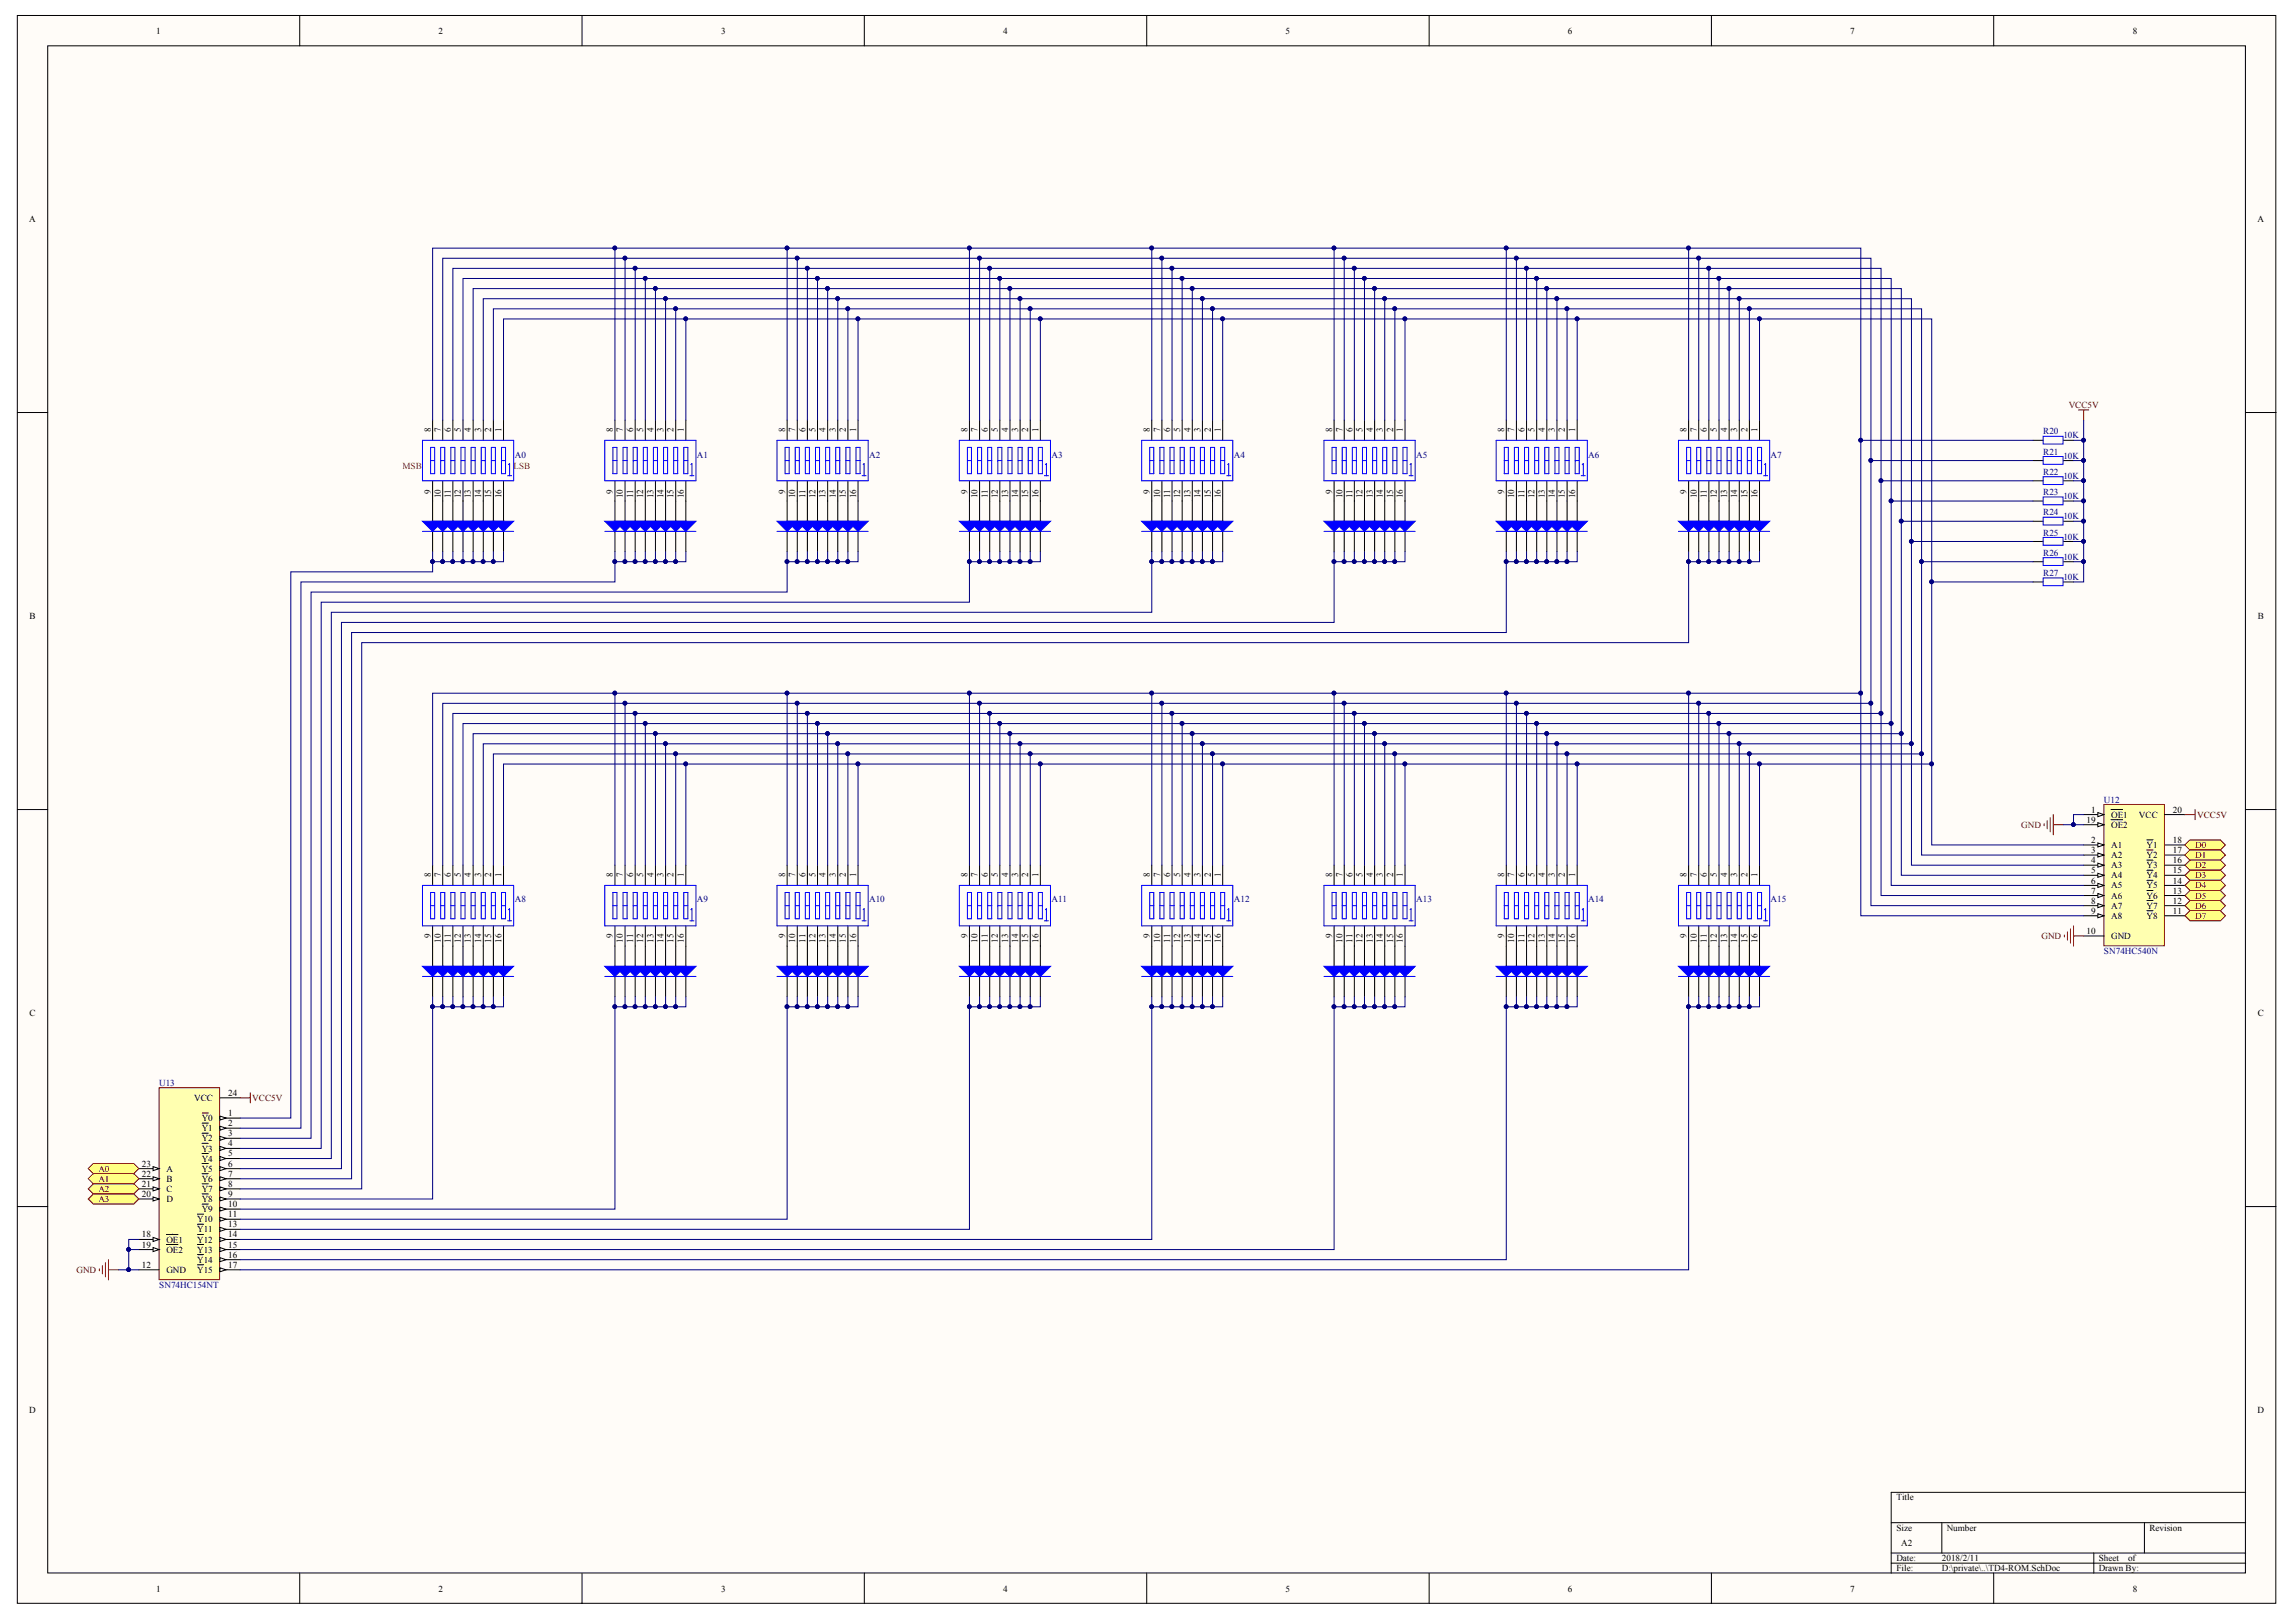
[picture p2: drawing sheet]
<svg xmlns="http://www.w3.org/2000/svg" width="297mm" height="210mm" viewBox="0 0 297 210" stroke-linecap="round" stroke-linejoin="round" font-family="sans-serif">
<defs><g id="words">
<g font-size="1.2">
<text x="20.2" y="4.4">1</text>
<text x="56.7" y="4.4">2</text>
<text x="93.3" y="4.4">3</text>
<text x="129.8" y="4.4">4</text>
<text x="166.3" y="4.4">5</text>
<text x="202.8" y="4.4">6</text>
<text x="239.4" y="4.4">7</text>
<text x="275.9" y="4.4">8</text>
<text x="3.8" y="28.8">A</text>
<text x="292.1" y="28.8">A</text>
<text x="55.7" y="55.9" transform="rotate(-90 55.7 55.9)">8</text>
<text x="57" y="55.9" transform="rotate(-90 57 55.9)">7</text>
<text x="58.3" y="55.9" transform="rotate(-90 58.3 55.9)">6</text>
<text x="59.6" y="55.9" transform="rotate(-90 59.6 55.9)">5</text>
<text x="60.9" y="55.9" transform="rotate(-90 60.9 55.9)">4</text>
<text x="62.2" y="55.9" transform="rotate(-90 62.2 55.9)">3</text>
<text x="63.6" y="55.9" transform="rotate(-90 63.6 55.9)">2</text>
<text x="64.9" y="55.9" transform="rotate(-90 64.9 55.9)">1</text>
<text x="79.3" y="55.9" transform="rotate(-90 79.3 55.9)">8</text>
<text x="80.6" y="55.9" transform="rotate(-90 80.6 55.9)">7</text>
<text x="81.9" y="55.9" transform="rotate(-90 81.9 55.9)">6</text>
<text x="83.2" y="55.9" transform="rotate(-90 83.2 55.9)">5</text>
<text x="84.5" y="55.9" transform="rotate(-90 84.5 55.9)">4</text>
<text x="85.8" y="55.9" transform="rotate(-90 85.8 55.9)">3</text>
<text x="87.2" y="55.9" transform="rotate(-90 87.2 55.9)">2</text>
<text x="88.5" y="55.9" transform="rotate(-90 88.5 55.9)">1</text>
<text x="101.6" y="55.9" transform="rotate(-90 101.6 55.9)">8</text>
<text x="102.9" y="55.9" transform="rotate(-90 102.9 55.9)">7</text>
<text x="104.2" y="55.9" transform="rotate(-90 104.2 55.9)">6</text>
<text x="105.5" y="55.9" transform="rotate(-90 105.5 55.9)">5</text>
<text x="106.8" y="55.9" transform="rotate(-90 106.8 55.9)">4</text>
<text x="108.1" y="55.9" transform="rotate(-90 108.1 55.9)">3</text>
<text x="109.4" y="55.9" transform="rotate(-90 109.4 55.9)">2</text>
<text x="110.7" y="55.9" transform="rotate(-90 110.7 55.9)">1</text>
<text x="125.2" y="55.9" transform="rotate(-90 125.2 55.9)">8</text>
<text x="126.5" y="55.9" transform="rotate(-90 126.5 55.9)">7</text>
<text x="127.8" y="55.9" transform="rotate(-90 127.8 55.9)">6</text>
<text x="129.1" y="55.9" transform="rotate(-90 129.1 55.9)">5</text>
<text x="130.4" y="55.9" transform="rotate(-90 130.4 55.9)">4</text>
<text x="131.7" y="55.9" transform="rotate(-90 131.7 55.9)">3</text>
<text x="133" y="55.9" transform="rotate(-90 133 55.9)">2</text>
<text x="134.3" y="55.9" transform="rotate(-90 134.3 55.9)">1</text>
<text x="148.8" y="55.9" transform="rotate(-90 148.8 55.9)">8</text>
<text x="150.1" y="55.9" transform="rotate(-90 150.1 55.9)">7</text>
<text x="151.4" y="55.9" transform="rotate(-90 151.4 55.9)">6</text>
<text x="152.7" y="55.9" transform="rotate(-90 152.7 55.9)">5</text>
<text x="154" y="55.9" transform="rotate(-90 154 55.9)">4</text>
<text x="155.3" y="55.9" transform="rotate(-90 155.3 55.9)">3</text>
<text x="156.6" y="55.9" transform="rotate(-90 156.6 55.9)">2</text>
<text x="157.9" y="55.9" transform="rotate(-90 157.9 55.9)">1</text>
<text x="172.4" y="55.9" transform="rotate(-90 172.4 55.9)">8</text>
<text x="173.7" y="55.9" transform="rotate(-90 173.7 55.9)">7</text>
<text x="175" y="55.9" transform="rotate(-90 175 55.9)">6</text>
<text x="176.3" y="55.9" transform="rotate(-90 176.3 55.9)">5</text>
<text x="177.6" y="55.9" transform="rotate(-90 177.6 55.9)">4</text>
<text x="178.9" y="55.9" transform="rotate(-90 178.9 55.9)">3</text>
<text x="180.2" y="55.9" transform="rotate(-90 180.2 55.9)">2</text>
<text x="181.5" y="55.9" transform="rotate(-90 181.5 55.9)">1</text>
<text x="194.6" y="55.9" transform="rotate(-90 194.6 55.9)">8</text>
<text x="195.9" y="55.9" transform="rotate(-90 195.9 55.9)">7</text>
<text x="197.2" y="55.9" transform="rotate(-90 197.2 55.9)">6</text>
<text x="198.5" y="55.9" transform="rotate(-90 198.5 55.9)">5</text>
<text x="199.8" y="55.9" transform="rotate(-90 199.8 55.9)">4</text>
<text x="201.2" y="55.9" transform="rotate(-90 201.2 55.9)">3</text>
<text x="202.5" y="55.9" transform="rotate(-90 202.5 55.9)">2</text>
<text x="203.8" y="55.9" transform="rotate(-90 203.8 55.9)">1</text>
<text x="218.2" y="55.9" transform="rotate(-90 218.2 55.9)">8</text>
<text x="219.5" y="55.9" transform="rotate(-90 219.5 55.9)">7</text>
<text x="220.8" y="55.9" transform="rotate(-90 220.8 55.9)">6</text>
<text x="222.1" y="55.9" transform="rotate(-90 222.1 55.9)">5</text>
<text x="223.4" y="55.9" transform="rotate(-90 223.4 55.9)">4</text>
<text x="224.8" y="55.9" transform="rotate(-90 224.8 55.9)">3</text>
<text x="226.1" y="55.9" transform="rotate(-90 226.1 55.9)">2</text>
<text x="227.4" y="55.9" transform="rotate(-90 227.4 55.9)">1</text>
<text x="55.7" y="63.9" transform="rotate(-90 55.7 63.9)">9</text>
<text x="57" y="64.5" transform="rotate(-90 57 64.5)">10</text>
<text x="58.3" y="64.5" transform="rotate(-90 58.3 64.5)">11</text>
<text x="59.6" y="64.5" transform="rotate(-90 59.6 64.5)">12</text>
<text x="60.9" y="64.5" transform="rotate(-90 60.9 64.5)">13</text>
<text x="62.2" y="64.5" transform="rotate(-90 62.2 64.5)">14</text>
<text x="63.6" y="64.5" transform="rotate(-90 63.6 64.5)">15</text>
<text x="64.9" y="64.5" transform="rotate(-90 64.9 64.5)">16</text>
<text x="79.3" y="63.9" transform="rotate(-90 79.3 63.9)">9</text>
<text x="80.6" y="64.5" transform="rotate(-90 80.6 64.5)">10</text>
<text x="81.9" y="64.5" transform="rotate(-90 81.9 64.5)">11</text>
<text x="83.2" y="64.5" transform="rotate(-90 83.2 64.5)">12</text>
<text x="84.5" y="64.5" transform="rotate(-90 84.5 64.5)">13</text>
<text x="85.8" y="64.5" transform="rotate(-90 85.8 64.5)">14</text>
<text x="87.2" y="64.5" transform="rotate(-90 87.2 64.5)">15</text>
<text x="88.5" y="64.5" transform="rotate(-90 88.5 64.5)">16</text>
<text x="101.6" y="63.9" transform="rotate(-90 101.6 63.9)">9</text>
<text x="102.9" y="64.5" transform="rotate(-90 102.9 64.5)">10</text>
<text x="104.2" y="64.5" transform="rotate(-90 104.2 64.5)">11</text>
<text x="105.5" y="64.5" transform="rotate(-90 105.5 64.5)">12</text>
<text x="106.8" y="64.5" transform="rotate(-90 106.8 64.5)">13</text>
<text x="108.1" y="64.5" transform="rotate(-90 108.1 64.5)">14</text>
<text x="109.4" y="64.5" transform="rotate(-90 109.4 64.5)">15</text>
<text x="110.7" y="64.5" transform="rotate(-90 110.7 64.5)">16</text>
<text x="125.2" y="63.9" transform="rotate(-90 125.2 63.9)">9</text>
<text x="126.5" y="64.5" transform="rotate(-90 126.5 64.5)">10</text>
<text x="127.8" y="64.5" transform="rotate(-90 127.8 64.5)">11</text>
<text x="129.1" y="64.5" transform="rotate(-90 129.1 64.5)">12</text>
<text x="130.4" y="64.5" transform="rotate(-90 130.4 64.5)">13</text>
<text x="131.7" y="64.5" transform="rotate(-90 131.7 64.5)">14</text>
<text x="133" y="64.5" transform="rotate(-90 133 64.5)">15</text>
<text x="134.3" y="64.5" transform="rotate(-90 134.3 64.5)">16</text>
<text x="148.8" y="63.9" transform="rotate(-90 148.8 63.9)">9</text>
<text x="150.1" y="64.5" transform="rotate(-90 150.1 64.5)">10</text>
<text x="151.4" y="64.5" transform="rotate(-90 151.4 64.5)">11</text>
<text x="152.7" y="64.5" transform="rotate(-90 152.7 64.5)">12</text>
<text x="154" y="64.5" transform="rotate(-90 154 64.5)">13</text>
<text x="155.3" y="64.5" transform="rotate(-90 155.3 64.5)">14</text>
<text x="156.6" y="64.5" transform="rotate(-90 156.6 64.5)">15</text>
<text x="157.9" y="64.5" transform="rotate(-90 157.9 64.5)">16</text>
<text x="172.4" y="63.9" transform="rotate(-90 172.4 63.9)">9</text>
<text x="173.7" y="64.5" transform="rotate(-90 173.7 64.5)">10</text>
<text x="175" y="64.5" transform="rotate(-90 175 64.5)">11</text>
<text x="176.3" y="64.5" transform="rotate(-90 176.3 64.5)">12</text>
<text x="177.6" y="64.5" transform="rotate(-90 177.6 64.5)">13</text>
<text x="178.9" y="64.5" transform="rotate(-90 178.9 64.5)">14</text>
<text x="180.2" y="64.5" transform="rotate(-90 180.2 64.5)">15</text>
<text x="181.5" y="64.5" transform="rotate(-90 181.5 64.5)">16</text>
<text x="194.6" y="63.9" transform="rotate(-90 194.6 63.9)">9</text>
<text x="195.9" y="64.5" transform="rotate(-90 195.9 64.5)">10</text>
<text x="197.2" y="64.5" transform="rotate(-90 197.2 64.5)">11</text>
<text x="198.5" y="64.5" transform="rotate(-90 198.5 64.5)">12</text>
<text x="199.8" y="64.5" transform="rotate(-90 199.8 64.5)">13</text>
<text x="201.2" y="64.5" transform="rotate(-90 201.2 64.5)">14</text>
<text x="202.5" y="64.5" transform="rotate(-90 202.5 64.5)">15</text>
<text x="203.8" y="64.5" transform="rotate(-90 203.8 64.5)">16</text>
<text x="218.2" y="63.9" transform="rotate(-90 218.2 63.9)">9</text>
<text x="219.5" y="64.5" transform="rotate(-90 219.5 64.5)">10</text>
<text x="220.8" y="64.5" transform="rotate(-90 220.8 64.5)">11</text>
<text x="222.1" y="64.5" transform="rotate(-90 222.1 64.5)">12</text>
<text x="223.4" y="64.5" transform="rotate(-90 223.4 64.5)">13</text>
<text x="224.8" y="64.5" transform="rotate(-90 224.8 64.5)">14</text>
<text x="226.1" y="64.5" transform="rotate(-90 226.1 64.5)">15</text>
<text x="227.4" y="64.5" transform="rotate(-90 227.4 64.5)">16</text>
<text x="3.8" y="80.1">B</text>
<text x="292.1" y="80.1">B</text>
<text x="270" y="106.5">19</text>
<text x="270.5" y="105.2">1</text>
<text x="273.1" y="105.8">OE1</text>
<text x="273.1" y="107.1">OE2</text>
<text x="276.7" y="105.8">VCC</text>
<text x="281.1" y="105.2">20</text>
<text x="55.7" y="113.5" transform="rotate(-90 55.7 113.5)">8</text>
<text x="57" y="113.5" transform="rotate(-90 57 113.5)">7</text>
<text x="58.3" y="113.5" transform="rotate(-90 58.3 113.5)">6</text>
<text x="59.6" y="113.5" transform="rotate(-90 59.6 113.5)">5</text>
<text x="60.9" y="113.5" transform="rotate(-90 60.9 113.5)">4</text>
<text x="62.2" y="113.5" transform="rotate(-90 62.2 113.5)">3</text>
<text x="63.6" y="113.5" transform="rotate(-90 63.6 113.5)">2</text>
<text x="64.9" y="113.5" transform="rotate(-90 64.9 113.5)">1</text>
<text x="79.3" y="113.5" transform="rotate(-90 79.3 113.5)">8</text>
<text x="80.6" y="113.5" transform="rotate(-90 80.6 113.5)">7</text>
<text x="81.9" y="113.5" transform="rotate(-90 81.9 113.5)">6</text>
<text x="83.2" y="113.5" transform="rotate(-90 83.2 113.5)">5</text>
<text x="84.5" y="113.5" transform="rotate(-90 84.5 113.5)">4</text>
<text x="85.8" y="113.5" transform="rotate(-90 85.8 113.5)">3</text>
<text x="87.2" y="113.5" transform="rotate(-90 87.2 113.5)">2</text>
<text x="88.5" y="113.5" transform="rotate(-90 88.5 113.5)">1</text>
<text x="101.6" y="113.5" transform="rotate(-90 101.6 113.5)">8</text>
<text x="102.9" y="113.5" transform="rotate(-90 102.9 113.5)">7</text>
<text x="104.2" y="113.5" transform="rotate(-90 104.2 113.5)">6</text>
<text x="105.5" y="113.5" transform="rotate(-90 105.5 113.5)">5</text>
<text x="106.8" y="113.5" transform="rotate(-90 106.8 113.5)">4</text>
<text x="108.1" y="113.5" transform="rotate(-90 108.1 113.5)">3</text>
<text x="109.4" y="113.5" transform="rotate(-90 109.4 113.5)">2</text>
<text x="110.7" y="113.5" transform="rotate(-90 110.7 113.5)">1</text>
<text x="125.2" y="113.5" transform="rotate(-90 125.2 113.5)">8</text>
<text x="126.5" y="113.5" transform="rotate(-90 126.5 113.5)">7</text>
<text x="127.8" y="113.5" transform="rotate(-90 127.8 113.5)">6</text>
<text x="129.1" y="113.5" transform="rotate(-90 129.1 113.5)">5</text>
<text x="130.4" y="113.5" transform="rotate(-90 130.4 113.5)">4</text>
<text x="131.7" y="113.5" transform="rotate(-90 131.7 113.5)">3</text>
<text x="133" y="113.5" transform="rotate(-90 133 113.5)">2</text>
<text x="134.3" y="113.5" transform="rotate(-90 134.3 113.5)">1</text>
<text x="148.8" y="113.5" transform="rotate(-90 148.8 113.5)">8</text>
<text x="150.1" y="113.5" transform="rotate(-90 150.1 113.5)">7</text>
<text x="151.4" y="113.5" transform="rotate(-90 151.4 113.5)">6</text>
<text x="152.7" y="113.5" transform="rotate(-90 152.7 113.5)">5</text>
<text x="154" y="113.5" transform="rotate(-90 154 113.5)">4</text>
<text x="155.3" y="113.5" transform="rotate(-90 155.3 113.5)">3</text>
<text x="156.6" y="113.5" transform="rotate(-90 156.6 113.5)">2</text>
<text x="157.9" y="113.5" transform="rotate(-90 157.9 113.5)">1</text>
<text x="172.4" y="113.5" transform="rotate(-90 172.4 113.5)">8</text>
<text x="173.7" y="113.5" transform="rotate(-90 173.7 113.5)">7</text>
<text x="175" y="113.5" transform="rotate(-90 175 113.5)">6</text>
<text x="176.3" y="113.5" transform="rotate(-90 176.3 113.5)">5</text>
<text x="177.6" y="113.5" transform="rotate(-90 177.6 113.5)">4</text>
<text x="178.9" y="113.5" transform="rotate(-90 178.9 113.5)">3</text>
<text x="180.2" y="113.5" transform="rotate(-90 180.2 113.5)">2</text>
<text x="181.5" y="113.5" transform="rotate(-90 181.5 113.5)">1</text>
<text x="194.6" y="113.5" transform="rotate(-90 194.6 113.5)">8</text>
<text x="195.9" y="113.5" transform="rotate(-90 195.9 113.5)">7</text>
<text x="197.2" y="113.5" transform="rotate(-90 197.2 113.5)">6</text>
<text x="198.5" y="113.5" transform="rotate(-90 198.5 113.5)">5</text>
<text x="199.8" y="113.5" transform="rotate(-90 199.8 113.5)">4</text>
<text x="201.2" y="113.5" transform="rotate(-90 201.2 113.5)">3</text>
<text x="202.5" y="113.5" transform="rotate(-90 202.5 113.5)">2</text>
<text x="203.8" y="113.5" transform="rotate(-90 203.8 113.5)">1</text>
<text x="218.2" y="113.5" transform="rotate(-90 218.2 113.5)">8</text>
<text x="219.5" y="113.5" transform="rotate(-90 219.5 113.5)">7</text>
<text x="220.8" y="113.5" transform="rotate(-90 220.8 113.5)">6</text>
<text x="222.1" y="113.5" transform="rotate(-90 222.1 113.5)">5</text>
<text x="223.4" y="113.5" transform="rotate(-90 223.4 113.5)">4</text>
<text x="224.8" y="113.5" transform="rotate(-90 224.8 113.5)">3</text>
<text x="226.1" y="113.5" transform="rotate(-90 226.1 113.5)">2</text>
<text x="227.4" y="113.5" transform="rotate(-90 227.4 113.5)">1</text>
<text x="270.5" y="109.1">2</text>
<text x="270.5" y="110.4">3</text>
<text x="270.5" y="111.7">4</text>
<text x="270.5" y="113">5</text>
<text x="273.1" y="109.7">A1</text>
<text x="273.1" y="111">A2</text>
<text x="273.1" y="112.4">A3</text>
<text x="273.1" y="113.7">A4</text>
<text x="277.7" y="113.7">Y4</text>
<text x="277.7" y="112.4">Y3</text>
<text x="277.7" y="111">Y2</text>
<text x="277.7" y="109.7">Y1</text>
<text x="281.1" y="113">15</text>
<text x="281.1" y="111.7">16</text>
<text x="281.1" y="110.4">17</text>
<text x="281.1" y="109.1">18</text>
<text x="270.5" y="114.3">6</text>
<text x="270.5" y="115.7">7</text>
<text x="270.5" y="117">8</text>
<text x="270.5" y="118.3">9</text>
<text x="273.1" y="115">A5</text>
<text x="273.1" y="116.3">A6</text>
<text x="273.1" y="117.6">A7</text>
<text x="273.1" y="118.9">A8</text>
<text x="277.7" y="118.9">Y8</text>
<text x="277.7" y="117.6">Y7</text>
<text x="277.7" y="116.3">Y6</text>
<text x="277.7" y="115">Y5</text>
<text x="281.1" y="118.3">11</text>
<text x="281.1" y="117">12</text>
<text x="281.1" y="115.7">13</text>
<text x="281.1" y="114.3">14</text>
<text x="55.7" y="121.4" transform="rotate(-90 55.7 121.4)">9</text>
<text x="57" y="122" transform="rotate(-90 57 122)">10</text>
<text x="58.3" y="122" transform="rotate(-90 58.3 122)">11</text>
<text x="59.6" y="122" transform="rotate(-90 59.6 122)">12</text>
<text x="60.9" y="122" transform="rotate(-90 60.9 122)">13</text>
<text x="62.2" y="122" transform="rotate(-90 62.2 122)">14</text>
<text x="63.6" y="122" transform="rotate(-90 63.6 122)">15</text>
<text x="64.9" y="122" transform="rotate(-90 64.9 122)">16</text>
<text x="79.3" y="121.4" transform="rotate(-90 79.3 121.4)">9</text>
<text x="80.6" y="122" transform="rotate(-90 80.6 122)">10</text>
<text x="81.9" y="122" transform="rotate(-90 81.9 122)">11</text>
<text x="83.2" y="122" transform="rotate(-90 83.2 122)">12</text>
<text x="84.5" y="122" transform="rotate(-90 84.5 122)">13</text>
<text x="85.8" y="122" transform="rotate(-90 85.8 122)">14</text>
<text x="87.2" y="122" transform="rotate(-90 87.2 122)">15</text>
<text x="88.5" y="122" transform="rotate(-90 88.5 122)">16</text>
<text x="101.6" y="121.4" transform="rotate(-90 101.6 121.4)">9</text>
<text x="102.9" y="122" transform="rotate(-90 102.9 122)">10</text>
<text x="104.2" y="122" transform="rotate(-90 104.2 122)">11</text>
<text x="105.5" y="122" transform="rotate(-90 105.5 122)">12</text>
<text x="106.8" y="122" transform="rotate(-90 106.8 122)">13</text>
<text x="108.1" y="122" transform="rotate(-90 108.1 122)">14</text>
<text x="109.4" y="122" transform="rotate(-90 109.4 122)">15</text>
<text x="110.7" y="122" transform="rotate(-90 110.7 122)">16</text>
<text x="125.2" y="121.4" transform="rotate(-90 125.2 121.4)">9</text>
<text x="126.5" y="122" transform="rotate(-90 126.5 122)">10</text>
<text x="127.8" y="122" transform="rotate(-90 127.8 122)">11</text>
<text x="129.1" y="122" transform="rotate(-90 129.1 122)">12</text>
<text x="130.4" y="122" transform="rotate(-90 130.4 122)">13</text>
<text x="131.7" y="122" transform="rotate(-90 131.7 122)">14</text>
<text x="133" y="122" transform="rotate(-90 133 122)">15</text>
<text x="134.3" y="122" transform="rotate(-90 134.3 122)">16</text>
<text x="148.8" y="121.4" transform="rotate(-90 148.8 121.4)">9</text>
<text x="150.1" y="122" transform="rotate(-90 150.1 122)">10</text>
<text x="151.4" y="122" transform="rotate(-90 151.4 122)">11</text>
<text x="152.7" y="122" transform="rotate(-90 152.7 122)">12</text>
<text x="154" y="122" transform="rotate(-90 154 122)">13</text>
<text x="155.3" y="122" transform="rotate(-90 155.3 122)">14</text>
<text x="156.6" y="122" transform="rotate(-90 156.6 122)">15</text>
<text x="157.9" y="122" transform="rotate(-90 157.9 122)">16</text>
<text x="172.4" y="121.4" transform="rotate(-90 172.4 121.4)">9</text>
<text x="173.7" y="122" transform="rotate(-90 173.7 122)">10</text>
<text x="175" y="122" transform="rotate(-90 175 122)">11</text>
<text x="176.3" y="122" transform="rotate(-90 176.3 122)">12</text>
<text x="177.6" y="122" transform="rotate(-90 177.6 122)">13</text>
<text x="178.9" y="122" transform="rotate(-90 178.9 122)">14</text>
<text x="180.2" y="122" transform="rotate(-90 180.2 122)">15</text>
<text x="181.5" y="122" transform="rotate(-90 181.5 122)">16</text>
<text x="194.6" y="121.4" transform="rotate(-90 194.6 121.4)">9</text>
<text x="195.9" y="122" transform="rotate(-90 195.9 122)">10</text>
<text x="197.2" y="122" transform="rotate(-90 197.2 122)">11</text>
<text x="198.5" y="122" transform="rotate(-90 198.5 122)">12</text>
<text x="199.8" y="122" transform="rotate(-90 199.8 122)">13</text>
<text x="201.2" y="122" transform="rotate(-90 201.2 122)">14</text>
<text x="202.5" y="122" transform="rotate(-90 202.5 122)">15</text>
<text x="203.8" y="122" transform="rotate(-90 203.8 122)">16</text>
<text x="218.2" y="121.4" transform="rotate(-90 218.2 121.4)">9</text>
<text x="219.5" y="122" transform="rotate(-90 219.5 122)">10</text>
<text x="220.8" y="122" transform="rotate(-90 220.8 122)">11</text>
<text x="222.1" y="122" transform="rotate(-90 222.1 122)">12</text>
<text x="223.4" y="122" transform="rotate(-90 223.4 122)">13</text>
<text x="224.8" y="122" transform="rotate(-90 224.8 122)">14</text>
<text x="226.1" y="122" transform="rotate(-90 226.1 122)">15</text>
<text x="227.4" y="122" transform="rotate(-90 227.4 122)">16</text>
<text x="270" y="120.9">10</text>
<text x="273.1" y="121.5">GND</text>
<text x="3.8" y="131.5">C</text>
<text x="292.1" y="131.5">C</text>
<text x="25.1" y="142.5">VCC</text>
<text x="29.5" y="141.8">24</text>
<text x="26.1" y="145.1">Y0</text>
<text x="26.1" y="146.4">Y1</text>
<text x="26.1" y="147.7">Y2</text>
<text x="26.1" y="149">Y3</text>
<text x="29.5" y="144.4">1</text>
<text x="29.5" y="145.7">2</text>
<text x="29.5" y="147">3</text>
<text x="29.5" y="148.3">4</text>
<text x="29.5" y="149.7">5</text>
<text x="18.4" y="154.9">20</text>
<text x="18.4" y="153.6">21</text>
<text x="18.4" y="152.3">22</text>
<text x="18.4" y="151">23</text>
<text x="21.5" y="155.6">D</text>
<text x="21.5" y="154.3">C</text>
<text x="21.5" y="152.9">B</text>
<text x="21.5" y="151.6">A</text>
<text x="26.1" y="150.3">Y4</text>
<text x="26.1" y="151.6">Y5</text>
<text x="26.1" y="152.9">Y6</text>
<text x="26.1" y="154.3">Y7</text>
<text x="26.1" y="155.6">Y8</text>
<text x="29.5" y="151">6</text>
<text x="29.5" y="152.3">7</text>
<text x="29.5" y="153.6">8</text>
<text x="29.5" y="154.9">9</text>
<text x="18.4" y="160.1">18</text>
<text x="18.4" y="161.4">19</text>
<text x="21.5" y="160.8">OE1</text>
<text x="25.5" y="158.2">Y10</text>
<text x="25.5" y="159.5">Y11</text>
<text x="25.5" y="160.8">Y12</text>
<text x="26.1" y="156.9">Y9</text>
<text x="29.5" y="156.2">10</text>
<text x="29.5" y="157.5">11</text>
<text x="29.5" y="158.8">13</text>
<text x="29.5" y="160.1">14</text>
<text x="29.5" y="161.4">15</text>
<text x="18.4" y="164.1">12</text>
<text x="21.5" y="164.7">GND</text>
<text x="21.5" y="162.1">OE2</text>
<text x="25.5" y="162.1">Y13</text>
<text x="25.5" y="163.4">Y14</text>
<text x="25.5" y="164.7">Y15</text>
<text x="29.5" y="162.7">16</text>
<text x="29.5" y="164.1">17</text>
<text x="3.8" y="182.9">D</text>
<text x="292.1" y="182.9">D</text>
<text x="245.3" y="194.2">Title</text>
<text x="245.3" y="198.1">Size</text>
<text x="245.3" y="202">Date:</text>
<text x="245.3" y="203.3">File:</text>
<text x="246" y="200">A2</text>
<text x="251.2" y="202">2018/2/11</text>
<text x="251.2" y="203.3">D:\private\..\TD4-ROM.SchDoc</text>
<text x="251.9" y="198.1">Number</text>
<text x="271.5" y="202">Sheet</text>
<text x="271.5" y="203.3">Drawn By:</text>
<text x="275.3" y="202">of</text>
<text x="278.1" y="198.1">Revision</text>
<text x="20.2" y="206">1</text>
<text x="56.7" y="206">2</text>
<text x="93.3" y="206">3</text>
<text x="129.8" y="206">4</text>
<text x="166.3" y="206">5</text>
<text x="202.8" y="206">6</text>
<text x="239.4" y="206">7</text>
<text x="275.9" y="206">8</text>
</g>
<g font-size="1.2" fill="#800000">
<text x="267.6" y="52.8">VCC5V</text>
<text x="261.5" y="107.1">GND</text>
<text x="284.2" y="105.8">VCC5V</text>
<text x="284" y="109.7">D0</text>
<text x="284" y="111">D1</text>
<text x="284" y="112.4">D2</text>
<text x="284" y="113.7">D3</text>
<text x="284" y="115">D4</text>
<text x="284" y="116.3">D5</text>
<text x="284" y="117.6">D6</text>
<text x="284" y="118.9">D7</text>
<text x="264.1" y="121.5">GND</text>
<text x="32.6" y="142.5">VCC5V</text>
<text x="12.7" y="151.6">A0</text>
<text x="12.7" y="152.9">A1</text>
<text x="12.7" y="154.3">A2</text>
<text x="12.7" y="155.6">A3</text>
<text x="9.9" y="164.7">GND</text>
</g>
<g font-size="1.2" fill="#000080">
<text x="66.6" y="59.2">A0</text>
<text x="90.2" y="59.2">A1</text>
<text x="112.4" y="59.2">A2</text>
<text x="136" y="59.2">A3</text>
<text x="159.6" y="59.2">A4</text>
<text x="183.2" y="59.2">A5</text>
<text x="205.5" y="59.2">A6</text>
<text x="229.1" y="59.2">A7</text>
<text x="264.3" y="56.2">R20</text>
<text x="264.3" y="58.8">R21</text>
<text x="267" y="56.7">10K</text>
<text x="267" y="59.3">10K</text>
<text x="264.3" y="61.5">R22</text>
<text x="264.3" y="64.1">R23</text>
<text x="267" y="62">10K</text>
<text x="267" y="64.6">10K</text>
<text x="264.3" y="66.7">R24</text>
<text x="264.3" y="71.9">R26</text>
<text x="264.3" y="69.3">R25</text>
<text x="267" y="67.2">10K</text>
<text x="267" y="69.8">10K</text>
<text x="264.3" y="74.5">R27</text>
<text x="267" y="72.4">10K</text>
<text x="267" y="75.1">10K</text>
<text x="272.2" y="103.9">U12</text>
<text x="66.6" y="116.8">A8</text>
<text x="90.2" y="116.8">A9</text>
<text x="112.4" y="116.8">A10</text>
<text x="136" y="116.8">A11</text>
<text x="159.6" y="116.8">A12</text>
<text x="183.2" y="116.8">A13</text>
<text x="205.5" y="116.8">A14</text>
<text x="229.1" y="116.8">A15</text>
<text x="272.2" y="123.5">SN74HC540N</text>
<text x="20.6" y="140.5">U13</text>
<text x="20.6" y="166.7">SN74HC154NT</text>
</g>
<g font-size="1.2" fill="#f00">
<text x="52.1" y="60.7">MSB</text>
<text x="66.4" y="60.7">LSB</text>
</g>
</g></defs>
<g fill="#fffcf8" stroke="#000" stroke-width=".13">
<path d="M2.2 2h292.2v205.5h-292.2z"/>
<path d="M6.2 5.9h284.3v197.7h-284.3z"/>
</g>
<g fill="none" stroke="#000" stroke-width=".13">
<path d="M38.8 2v3.9M75.3 2v3.9M111.8 2v3.9M148.4 2v3.9M184.9 2v3.9M221.4 2v3.9M257.9 2v3.9M2.2 53.4h4M290.5 53.4h4M149 64.8v2.7M149 68.8v2.6M2.2 104.8h4"/>
<path d="M290.5 104.8h4M2.2 156.1h4M290.5 156.1h4M244.7 197.1h45.8M251.2 197.1v3.9M277.4 197.1v3.9M290.5 193.1h-45.8v10.5M38.8 203.6v3.9M75.3 203.6v3.9M111.8 203.6v3.9M148.4 203.6v3.9M184.9 203.6v3.9"/>
<path d="M221.4 203.6v3.9M244.7 201h45.8M244.7 202.3h45.8M257.9 203.6v3.9M270.9 201v2.6"/>
</g>
<path d="M147.7 67.5h2.6l-1.3 1.3z" fill="#00f"/>
<g fill="none" stroke="#00f" stroke-width=".13">
<path d="M147.7 57h11.8v5.2h-11.8zM148.7 57.9h.6v3.4h-.6zM148.7 59.6h.6M150.1 57.9h.5v3.4h-.5zM150.1 59.6h.5M151.4 57.9h.5v3.4h-.5zM151.4 59.6h.5M152.7 57.9h.5v3.4h-.5zM152.7 59.6h.5M154 57.9h.5v3.4h-.5zM154 59.6h.5M155.3 57.9h.5v3.4h-.5z"/>
<path d="M155.3 59.6h.5M156.6 57.9h.5v3.4h-.5zM156.6 59.6h.5M157.9 57.9h.5v3.4h-.5zM157.9 59.6h.5M147.7 67.5h2.6l-1.3 1.3zM147.7 68.8h2.6M158.7 61.6h.5M158.8 60.1l.2-.1v1.6"/>
</g>
<g fill="none" stroke="#000" stroke-width=".13">
<path d="M149 54.4v2.6M150.3 54.4v2.6M151.6 54.4v2.6M152.9 54.4v2.6M154.2 54.4v2.6M155.6 54.4v2.6M156.9 54.4v2.6M158.2 54.4v2.6M149 62.2v2.6M150.3 62.2v5.3M150.3 68.8v2.6M151.6 62.2v2.6"/>
<path d="M152.9 62.2v2.6M154.2 62.2v2.6M155.6 62.2v2.6M156.9 62.2v2.6M158.2 62.2v2.6"/>
</g>
<path d="M149 67.5h2.6l-1.3 1.3z" fill="#00f"/>
<path d="M149 67.5h2.6l-1.3 1.3zM149 68.8h2.6" fill="none" stroke="#00f" stroke-width=".13"/>
<path d="M151.6 64.8v2.7M151.6 68.8v2.6" fill="none" stroke="#000" stroke-width=".13"/>
<path d="M150.3 67.5h2.6l-1.3 1.3z" fill="#00f"/>
<path d="M150.3 67.5h2.6l-1.3 1.3zM150.3 68.8h2.6" fill="none" stroke="#00f" stroke-width=".13"/>
<path d="M152.9 64.8v2.7M152.9 68.8v2.6" fill="none" stroke="#000" stroke-width=".13"/>
<path d="M151.6 67.5h2.6l-1.3 1.3z" fill="#00f"/>
<path d="M151.6 67.5h2.6l-1.3 1.3zM151.6 68.8h2.6" fill="none" stroke="#00f" stroke-width=".13"/>
<path d="M154.2 64.8v2.7M154.2 68.8v2.6" fill="none" stroke="#000" stroke-width=".13"/>
<path d="M152.9 67.5h2.7l-1.4 1.3z" fill="#00f"/>
<path d="M152.9 67.5h2.7l-1.4 1.3zM152.9 68.8h2.7" fill="none" stroke="#00f" stroke-width=".13"/>
<path d="M155.6 64.8v2.7M155.6 68.8v2.6" fill="none" stroke="#000" stroke-width=".13"/>
<path d="M154.2 67.5h2.7l-1.3 1.3z" fill="#00f"/>
<path d="M154.2 67.5h2.7l-1.3 1.3zM154.2 68.8h2.7" fill="none" stroke="#00f" stroke-width=".13"/>
<path d="M156.9 64.8v2.7M156.9 68.8v2.6" fill="none" stroke="#000" stroke-width=".13"/>
<path d="M155.6 67.5h2.6l-1.3 1.3z" fill="#00f"/>
<path d="M155.6 67.5h2.6l-1.3 1.3zM155.6 68.8h2.6" fill="none" stroke="#00f" stroke-width=".13"/>
<path d="M158.2 64.8v2.7M158.2 68.8v2.6" fill="none" stroke="#000" stroke-width=".13"/>
<path d="M156.9 67.5h2.6l-1.3 1.3z" fill="#00f"/>
<path d="M156.9 67.5h2.6l-1.3 1.3zM156.9 68.8h2.6" fill="none" stroke="#00f" stroke-width=".13"/>
<path d="M172.6 64.8v2.7M172.6 68.8v2.6" fill="none" stroke="#000" stroke-width=".13"/>
<path d="M171.3 67.5h2.6l-1.3 1.3z" fill="#00f"/>
<g fill="none" stroke="#00f" stroke-width=".13">
<path d="M171.3 57h11.8v5.2h-11.8zM172.3 57.9h.6v3.4h-.6zM172.3 59.6h.6M173.6 57.9h.6v3.4h-.6zM173.6 59.6h.6M175 57.9h.5v3.4h-.5zM175 59.6h.5M176.3 57.9h.5v3.4h-.5zM176.3 59.6h.5M177.6 57.9h.5v3.4h-.5zM177.6 59.6h.5M178.9 57.9h.5v3.4h-.5z"/>
<path d="M178.9 59.6h.5M180.2 57.9h.5v3.4h-.5zM180.2 59.6h.5M181.5 57.9h.5v3.4h-.5zM181.5 59.6h.5M171.3 67.5h2.6l-1.3 1.3zM171.3 68.8h2.6M182.3 61.6h.5M182.4 60.1l.2-.1v1.6"/>
</g>
<g fill="none" stroke="#000" stroke-width=".13">
<path d="M172.6 54.4v2.6M173.9 54.4v2.6M175.2 54.4v2.6M176.5 54.4v2.6M177.8 54.4v2.6M179.1 54.4v2.6M180.5 54.4v2.6M181.8 54.4v2.6M172.6 62.2v2.6M173.9 62.2v5.3M173.9 68.8v2.6M175.2 62.2v2.6"/>
<path d="M176.5 62.2v2.6M177.8 62.2v2.6M179.1 62.2v2.6M180.5 62.2v2.6M181.8 62.2v2.6"/>
</g>
<path d="M172.6 67.5h2.6l-1.3 1.3z" fill="#00f"/>
<path d="M172.6 67.5h2.6l-1.3 1.3zM172.6 68.8h2.6" fill="none" stroke="#00f" stroke-width=".13"/>
<path d="M175.2 64.8v2.7M175.2 68.8v2.6" fill="none" stroke="#000" stroke-width=".13"/>
<path d="M173.9 67.5h2.6l-1.3 1.3z" fill="#00f"/>
<path d="M173.9 67.5h2.6l-1.3 1.3zM173.9 68.8h2.6" fill="none" stroke="#00f" stroke-width=".13"/>
<path d="M176.5 64.8v2.7M176.5 68.8v2.6" fill="none" stroke="#000" stroke-width=".13"/>
<path d="M175.2 67.5h2.6l-1.3 1.3z" fill="#00f"/>
<path d="M175.2 67.5h2.6l-1.3 1.3zM175.2 68.8h2.6" fill="none" stroke="#00f" stroke-width=".13"/>
<path d="M177.8 64.8v2.7M177.8 68.8v2.6" fill="none" stroke="#000" stroke-width=".13"/>
<path d="M176.5 67.5h2.6l-1.3 1.3z" fill="#00f"/>
<path d="M176.5 67.5h2.6l-1.3 1.3zM176.5 68.8h2.6" fill="none" stroke="#00f" stroke-width=".13"/>
<path d="M179.1 64.8v2.7M179.1 68.8v2.6" fill="none" stroke="#000" stroke-width=".13"/>
<path d="M177.8 67.5h2.7l-1.4 1.3z" fill="#00f"/>
<path d="M177.8 67.5h2.7l-1.4 1.3zM177.8 68.8h2.7" fill="none" stroke="#00f" stroke-width=".13"/>
<path d="M180.5 64.8v2.7M180.5 68.8v2.6" fill="none" stroke="#000" stroke-width=".13"/>
<path d="M179.1 67.5h2.7l-1.3 1.3z" fill="#00f"/>
<path d="M179.1 67.5h2.7l-1.3 1.3zM179.1 68.8h2.7" fill="none" stroke="#00f" stroke-width=".13"/>
<path d="M181.8 64.8v2.7M181.8 68.8v2.6" fill="none" stroke="#000" stroke-width=".13"/>
<path d="M180.5 67.5h2.6l-1.3 1.3z" fill="#00f"/>
<path d="M180.5 67.5h2.6l-1.3 1.3zM180.5 68.8h2.6" fill="none" stroke="#00f" stroke-width=".13"/>
<path d="M194.9 64.8v2.7M194.9 68.8v2.6" fill="none" stroke="#000" stroke-width=".13"/>
<path d="M193.6 67.5h2.6l-1.3 1.3z" fill="#00f"/>
<g fill="none" stroke="#00f" stroke-width=".13">
<path d="M193.6 57h11.8v5.2h-11.8zM194.6 57.9h.5v3.4h-.5zM194.6 59.6h.5M195.9 57.9h.5v3.4h-.5zM195.9 59.6h.5M197.2 57.9h.6v3.4h-.6zM197.2 59.6h.6M198.5 57.9h.6v3.4h-.6zM198.5 59.6h.6M199.9 57.9h.5v3.4h-.5zM199.9 59.6h.5M201.2 57.9h.5v3.4h-.5z"/>
<path d="M201.2 59.6h.5M202.5 57.9h.5v3.4h-.5zM202.5 59.6h.5M203.8 57.9h.5v3.4h-.5zM203.8 59.6h.5M193.6 67.5h2.6l-1.3 1.3zM193.6 68.8h2.6M204.6 61.6h.5M204.7 60.1l.1-.1v1.6"/>
</g>
<g fill="none" stroke="#000" stroke-width=".13">
<path d="M194.9 54.4v2.6M196.2 54.4v2.6M197.5 54.4v2.6M198.8 54.4v2.6M200.1 54.4v2.6M201.4 54.4v2.6M202.7 54.4v2.6M204 54.4v2.6M194.9 62.2v2.6M196.2 62.2v5.3M196.2 68.8v2.6M197.5 62.2v2.6"/>
<path d="M198.8 62.2v2.6M200.1 62.2v2.6M201.4 62.2v2.6M202.7 62.2v2.6M204 62.2v2.6"/>
</g>
<path d="M194.9 67.5h2.6l-1.3 1.3z" fill="#00f"/>
<path d="M194.9 67.5h2.6l-1.3 1.3zM194.9 68.8h2.6" fill="none" stroke="#00f" stroke-width=".13"/>
<path d="M197.5 64.8v2.7M197.5 68.8v2.6" fill="none" stroke="#000" stroke-width=".13"/>
<path d="M196.2 67.5h2.6l-1.3 1.3z" fill="#00f"/>
<path d="M196.2 67.5h2.6l-1.3 1.3zM196.2 68.8h2.6" fill="none" stroke="#00f" stroke-width=".13"/>
<path d="M198.8 64.8v2.7M198.8 68.8v2.6" fill="none" stroke="#000" stroke-width=".13"/>
<path d="M197.5 67.5h2.6l-1.3 1.3z" fill="#00f"/>
<path d="M197.5 67.5h2.6l-1.3 1.3zM197.5 68.8h2.6" fill="none" stroke="#00f" stroke-width=".13"/>
<path d="M200.1 64.8v2.7M200.1 68.8v2.6" fill="none" stroke="#000" stroke-width=".13"/>
<path d="M198.8 67.5h2.6l-1.3 1.3z" fill="#00f"/>
<path d="M198.8 67.5h2.6l-1.3 1.3zM198.8 68.8h2.6" fill="none" stroke="#00f" stroke-width=".13"/>
<path d="M201.4 64.8v2.7M201.4 68.8v2.6" fill="none" stroke="#000" stroke-width=".13"/>
<path d="M200.1 67.5h2.6l-1.3 1.3z" fill="#00f"/>
<path d="M200.1 67.5h2.6l-1.3 1.3zM200.1 68.8h2.6" fill="none" stroke="#00f" stroke-width=".13"/>
<path d="M202.7 64.8v2.7M202.7 68.8v2.6" fill="none" stroke="#000" stroke-width=".13"/>
<path d="M201.4 67.5h2.6l-1.3 1.3z" fill="#00f"/>
<path d="M201.4 67.5h2.6l-1.3 1.3zM201.4 68.8h2.6" fill="none" stroke="#00f" stroke-width=".13"/>
<path d="M204 64.8v2.7M204 68.8v2.6" fill="none" stroke="#000" stroke-width=".13"/>
<path d="M202.7 67.5h2.7l-1.4 1.3z" fill="#00f"/>
<path d="M202.7 67.5h2.7l-1.4 1.3zM202.7 68.8h2.7" fill="none" stroke="#00f" stroke-width=".13"/>
<path d="M218.5 64.8v2.7M218.5 68.8v2.6" fill="none" stroke="#000" stroke-width=".13"/>
<path d="M217.1 67.5h2.7l-1.3 1.3z" fill="#00f"/>
<g fill="none" stroke="#00f" stroke-width=".13">
<path d="M217.1 57h11.8v5.2h-11.8zM218.2 57.9h.5v3.4h-.5zM218.2 59.6h.5M219.5 57.9h.5v3.4h-.5zM219.5 59.6h.5M220.8 57.9h.5v3.4h-.5zM220.8 59.6h.5M222.1 57.9h.6v3.4h-.6zM222.1 59.6h.6M223.4 57.9h.6v3.4h-.6zM223.4 59.6h.6M224.8 57.9h.5v3.4h-.5z"/>
<path d="M224.8 59.6h.5M226.1 57.9h.5v3.4h-.5zM226.1 59.6h.5M227.4 57.9h.5v3.4h-.5zM227.4 59.6h.5M217.1 67.5h2.7l-1.3 1.3zM217.1 68.8h2.7M228.2 61.6h.5M228.3 60.1l.1-.1v1.6"/>
</g>
<g fill="none" stroke="#000" stroke-width=".13">
<path d="M218.5 54.4v2.6M219.8 54.4v2.6M221.1 54.4v2.6M222.4 54.4v2.6M223.7 54.4v2.6M225 54.4v2.6M226.3 54.4v2.6M227.6 54.4v2.6M218.5 62.2v2.6M219.8 62.2v5.3M219.8 68.8v2.6M221.1 62.2v2.6"/>
<path d="M222.4 62.2v2.6M223.7 62.2v2.6M225 62.2v2.6M226.3 62.2v2.6M227.6 62.2v2.6"/>
</g>
<path d="M218.5 67.5h2.6l-1.3 1.3z" fill="#00f"/>
<path d="M218.5 67.5h2.6l-1.3 1.3zM218.5 68.8h2.6" fill="none" stroke="#00f" stroke-width=".13"/>
<path d="M221.1 64.8v2.7M221.1 68.8v2.6" fill="none" stroke="#000" stroke-width=".13"/>
<path d="M219.8 67.5h2.6l-1.3 1.3z" fill="#00f"/>
<path d="M219.8 67.5h2.6l-1.3 1.3zM219.8 68.8h2.6" fill="none" stroke="#00f" stroke-width=".13"/>
<path d="M222.4 64.8v2.7M222.4 68.8v2.6" fill="none" stroke="#000" stroke-width=".13"/>
<path d="M221.1 67.5h2.6l-1.3 1.3z" fill="#00f"/>
<path d="M221.1 67.5h2.6l-1.3 1.3zM221.1 68.8h2.6" fill="none" stroke="#00f" stroke-width=".13"/>
<path d="M223.7 64.8v2.7M223.7 68.8v2.6" fill="none" stroke="#000" stroke-width=".13"/>
<path d="M222.4 67.5h2.6l-1.3 1.3z" fill="#00f"/>
<path d="M222.4 67.5h2.6l-1.3 1.3zM222.4 68.8h2.6" fill="none" stroke="#00f" stroke-width=".13"/>
<path d="M225 64.8v2.7M225 68.8v2.6" fill="none" stroke="#000" stroke-width=".13"/>
<path d="M223.7 67.5h2.6l-1.3 1.3z" fill="#00f"/>
<path d="M223.7 67.5h2.6l-1.3 1.3zM223.7 68.8h2.6" fill="none" stroke="#00f" stroke-width=".13"/>
<path d="M226.3 64.8v2.7M226.3 68.8v2.6" fill="none" stroke="#000" stroke-width=".13"/>
<path d="M225 67.5h2.6l-1.3 1.3z" fill="#00f"/>
<path d="M225 67.5h2.6l-1.3 1.3zM225 68.8h2.6" fill="none" stroke="#00f" stroke-width=".13"/>
<path d="M227.6 64.8v2.7M227.6 68.8v2.6" fill="none" stroke="#000" stroke-width=".13"/>
<path d="M226.3 67.5h2.6l-1.3 1.3z" fill="#00f"/>
<path d="M226.3 67.5h2.6l-1.3 1.3zM226.3 68.8h2.6" fill="none" stroke="#00f" stroke-width=".13"/>
<path d="M56 64.8v2.7M56 68.8v2.6" fill="none" stroke="#000" stroke-width=".13"/>
<path d="M54.7 67.5h2.6l-1.3 1.3z" fill="#00f"/>
<g fill="none" stroke="#00f" stroke-width=".13">
<path d="M54.7 57h11.8v5.2h-11.8zM55.7 57.9h.5v3.4h-.5zM55.7 59.6h.5M57 57.9h.5v3.4h-.5zM57 59.6h.5M58.3 57.9h.6v3.4h-.6zM58.3 59.6h.6M59.6 57.9h.6v3.4h-.6zM59.6 59.6h.6M60.9 57.9h.6v3.4h-.6zM60.9 59.6h.6M62.3 57.9h.5v3.4h-.5z"/>
<path d="M62.3 59.6h.5M63.6 57.9h.5v3.4h-.5zM63.6 59.6h.5M64.9 57.9h.5v3.4h-.5zM64.9 59.6h.5M54.7 67.5h2.6l-1.3 1.3zM54.7 68.8h2.6M65.7 61.6h.5M65.8 60.1l.1-.1v1.6"/>
</g>
<g fill="none" stroke="#000" stroke-width=".13">
<path d="M56 54.4v2.6M57.3 54.4v2.6M58.6 54.4v2.6M59.9 54.4v2.6M61.2 54.4v2.6M62.5 54.4v2.6M63.8 54.4v2.6M65.1 54.4v2.6M56 62.2v2.6M57.3 62.2v5.3M57.3 68.8v2.6M58.6 62.2v2.6"/>
<path d="M59.9 62.2v2.6M61.2 62.2v2.6M62.5 62.2v2.6M63.8 62.2v2.6M65.1 62.2v2.6"/>
</g>
<path d="M56 67.5h2.6l-1.3 1.3z" fill="#00f"/>
<path d="M56 67.5h2.6l-1.3 1.3zM56 68.8h2.6" fill="none" stroke="#00f" stroke-width=".13"/>
<path d="M58.6 64.8v2.7M58.6 68.8v2.6" fill="none" stroke="#000" stroke-width=".13"/>
<path d="M57.3 67.5h2.6l-1.3 1.3z" fill="#00f"/>
<path d="M57.3 67.5h2.6l-1.3 1.3zM57.3 68.8h2.6" fill="none" stroke="#00f" stroke-width=".13"/>
<path d="M59.9 64.8v2.7M59.9 68.8v2.6" fill="none" stroke="#000" stroke-width=".13"/>
<path d="M58.6 67.5h2.6l-1.3 1.3z" fill="#00f"/>
<path d="M58.6 67.5h2.6l-1.3 1.3zM58.6 68.8h2.6" fill="none" stroke="#00f" stroke-width=".13"/>
<path d="M61.2 64.8v2.7M61.2 68.8v2.6" fill="none" stroke="#000" stroke-width=".13"/>
<path d="M59.9 67.5h2.6l-1.3 1.3z" fill="#00f"/>
<path d="M59.9 67.5h2.6l-1.3 1.3zM59.9 68.8h2.6" fill="none" stroke="#00f" stroke-width=".13"/>
<path d="M62.5 64.8v2.7M62.5 68.8v2.6" fill="none" stroke="#000" stroke-width=".13"/>
<path d="M61.2 67.5h2.6l-1.3 1.3z" fill="#00f"/>
<path d="M61.2 67.5h2.6l-1.3 1.3zM61.2 68.8h2.6" fill="none" stroke="#00f" stroke-width=".13"/>
<path d="M63.8 64.8v2.7M63.8 68.8v2.6" fill="none" stroke="#000" stroke-width=".13"/>
<path d="M62.5 67.5h2.6l-1.3 1.3z" fill="#00f"/>
<path d="M62.5 67.5h2.6l-1.3 1.3zM62.5 68.8h2.6" fill="none" stroke="#00f" stroke-width=".13"/>
<path d="M65.1 64.8v2.7M65.1 68.8v2.6" fill="none" stroke="#000" stroke-width=".13"/>
<path d="M63.8 67.5h2.7l-1.4 1.3z" fill="#00f"/>
<path d="M63.8 67.5h2.7l-1.4 1.3zM63.8 68.8h2.7" fill="none" stroke="#00f" stroke-width=".13"/>
<path d="M79.6 64.8v2.7M79.6 68.8v2.6" fill="none" stroke="#000" stroke-width=".13"/>
<path d="M78.2 67.5h2.7l-1.3 1.3z" fill="#00f"/>
<g fill="none" stroke="#00f" stroke-width=".13">
<path d="M78.2 57h11.8v5.2h-11.8zM79.3 57.9h.5v3.4h-.5zM79.3 59.6h.5M80.6 57.9h.5v3.4h-.5zM80.6 59.6h.5M81.9 57.9h.5v3.4h-.5zM81.9 59.6h.5M83.2 57.9h.5v3.4h-.5zM83.2 59.6h.5M84.5 57.9h.6v3.4h-.6zM84.5 59.6h.6M85.8 57.9h.6v3.4h-.6z"/>
<path d="M85.8 59.6h.6M87.2 57.9h.5v3.4h-.5zM87.2 59.6h.5M88.5 57.9h.5v3.4h-.5zM88.5 59.6h.5M78.2 67.5h2.7l-1.3 1.3zM78.2 68.8h2.7M89.3 61.6h.5M89.4 60.1l.1-.1v1.6"/>
</g>
<g fill="none" stroke="#000" stroke-width=".13">
<path d="M79.6 54.4v2.6M80.9 54.4v2.6M82.2 54.4v2.6M83.5 54.4v2.6M84.8 54.4v2.6M86.1 54.4v2.6M87.4 54.4v2.6M88.7 54.4v2.6M79.6 62.2v2.6M80.9 62.2v5.3M80.9 68.8v2.6M82.2 62.2v2.6"/>
<path d="M83.5 62.2v2.6M84.8 62.2v2.6M86.1 62.2v2.6M87.4 62.2v2.6M88.7 62.2v2.6"/>
</g>
<path d="M79.6 67.5h2.6l-1.3 1.3z" fill="#00f"/>
<path d="M79.6 67.5h2.6l-1.3 1.3zM79.6 68.8h2.6" fill="none" stroke="#00f" stroke-width=".13"/>
<path d="M82.2 64.8v2.7M82.2 68.8v2.6" fill="none" stroke="#000" stroke-width=".13"/>
<path d="M80.9 67.5h2.6l-1.3 1.3z" fill="#00f"/>
<path d="M80.9 67.5h2.6l-1.3 1.3zM80.9 68.8h2.6" fill="none" stroke="#00f" stroke-width=".13"/>
<path d="M83.5 64.8v2.7M83.5 68.8v2.6" fill="none" stroke="#000" stroke-width=".13"/>
<path d="M82.2 67.5h2.6l-1.3 1.3z" fill="#00f"/>
<path d="M82.2 67.5h2.6l-1.3 1.3zM82.2 68.8h2.6" fill="none" stroke="#00f" stroke-width=".13"/>
<path d="M84.8 64.8v2.7M84.8 68.8v2.6" fill="none" stroke="#000" stroke-width=".13"/>
<path d="M83.5 67.5h2.6l-1.3 1.3z" fill="#00f"/>
<path d="M83.5 67.5h2.6l-1.3 1.3zM83.5 68.8h2.6" fill="none" stroke="#00f" stroke-width=".13"/>
<path d="M86.1 64.8v2.7M86.1 68.8v2.6" fill="none" stroke="#000" stroke-width=".13"/>
<path d="M84.8 67.5h2.6l-1.3 1.3z" fill="#00f"/>
<path d="M84.8 67.5h2.6l-1.3 1.3zM84.8 68.8h2.6" fill="none" stroke="#00f" stroke-width=".13"/>
<path d="M87.4 64.8v2.7M87.4 68.8v2.6" fill="none" stroke="#000" stroke-width=".13"/>
<path d="M86.1 67.5h2.6l-1.3 1.3z" fill="#00f"/>
<path d="M86.1 67.5h2.6l-1.3 1.3zM86.1 68.8h2.6" fill="none" stroke="#00f" stroke-width=".13"/>
<path d="M88.7 64.8v2.7M88.7 68.8v2.6" fill="none" stroke="#000" stroke-width=".13"/>
<path d="M87.4 67.5h2.6l-1.3 1.3z" fill="#00f"/>
<path d="M87.4 67.5h2.6l-1.3 1.3zM87.4 68.8h2.6" fill="none" stroke="#00f" stroke-width=".13"/>
<path d="M101.8 64.8v2.7M101.8 68.8v2.6" fill="none" stroke="#000" stroke-width=".13"/>
<path d="M100.5 67.5h2.6l-1.3 1.3z" fill="#00f"/>
<g fill="none" stroke="#00f" stroke-width=".13">
<path d="M100.5 57h11.8v5.2h-11.8zM101.6 57.9h.5v3.4h-.5zM101.6 59.6h.5M102.9 57.9h.5v3.4h-.5zM102.9 59.6h.5M104.2 57.9h.5v3.4h-.5zM104.2 59.6h.5M105.5 57.9h.5v3.4h-.5zM105.5 59.6h.5M106.8 57.9h.5v3.4h-.5zM106.8 59.6h.5M108.1 57.9h.5v3.4h-.5z"/>
<path d="M108.1 59.6h.5M109.4 57.9h.6v3.4h-.6zM109.4 59.6h.6M110.7 57.9h.6v3.4h-.6zM110.7 59.6h.6M100.5 67.5h2.6l-1.3 1.3zM100.5 68.8h2.6M111.5 61.6h.6M111.7 60.1l.1-.1v1.6"/>
</g>
<g fill="none" stroke="#000" stroke-width=".13">
<path d="M101.8 54.4v2.6M103.1 54.4v2.6M104.5 54.4v2.6M105.8 54.4v2.6M107.1 54.4v2.6M108.4 54.4v2.6M109.7 54.4v2.6M111 54.4v2.6M101.8 62.2v2.6M103.1 62.2v5.3M103.1 68.8v2.6M104.5 62.2v2.6"/>
<path d="M105.8 62.2v2.6M107.1 62.2v2.6M108.4 62.2v2.6M109.7 62.2v2.6M111 62.2v2.6"/>
</g>
<path d="M101.8 67.5h2.7l-1.4 1.3z" fill="#00f"/>
<path d="M101.8 67.5h2.7l-1.4 1.3zM101.8 68.8h2.7" fill="none" stroke="#00f" stroke-width=".13"/>
<path d="M104.5 64.8v2.7M104.5 68.8v2.6" fill="none" stroke="#000" stroke-width=".13"/>
<path d="M103.1 67.5h2.7l-1.3 1.3z" fill="#00f"/>
<path d="M103.1 67.5h2.7l-1.3 1.3zM103.1 68.8h2.7" fill="none" stroke="#00f" stroke-width=".13"/>
<path d="M105.8 64.8v2.7M105.8 68.8v2.6" fill="none" stroke="#000" stroke-width=".13"/>
<path d="M104.5 67.5h2.6l-1.3 1.3z" fill="#00f"/>
<path d="M104.5 67.5h2.6l-1.3 1.3zM104.5 68.8h2.6" fill="none" stroke="#00f" stroke-width=".13"/>
<path d="M107.1 64.8v2.7M107.1 68.8v2.6" fill="none" stroke="#000" stroke-width=".13"/>
<path d="M105.8 67.5h2.6l-1.3 1.3z" fill="#00f"/>
<path d="M105.8 67.5h2.6l-1.3 1.3zM105.8 68.8h2.6" fill="none" stroke="#00f" stroke-width=".13"/>
<path d="M108.4 64.8v2.7M108.4 68.8v2.6" fill="none" stroke="#000" stroke-width=".13"/>
<path d="M107.1 67.5h2.6l-1.3 1.3z" fill="#00f"/>
<path d="M107.1 67.5h2.6l-1.3 1.3zM107.1 68.8h2.6" fill="none" stroke="#00f" stroke-width=".13"/>
<path d="M109.7 64.8v2.7M109.7 68.8v2.6" fill="none" stroke="#000" stroke-width=".13"/>
<path d="M108.4 67.5h2.6l-1.3 1.3z" fill="#00f"/>
<path d="M108.4 67.5h2.6l-1.3 1.3zM108.4 68.8h2.6" fill="none" stroke="#00f" stroke-width=".13"/>
<path d="M111 64.8v2.7M111 68.8v2.6" fill="none" stroke="#000" stroke-width=".13"/>
<path d="M109.7 67.5h2.6l-1.3 1.3z" fill="#00f"/>
<path d="M109.7 67.5h2.6l-1.3 1.3zM109.7 68.8h2.6" fill="none" stroke="#00f" stroke-width=".13"/>
<path d="M125.4 64.8v2.7M125.4 68.8v2.6" fill="none" stroke="#000" stroke-width=".13"/>
<path d="M124.1 67.5h2.6l-1.3 1.3z" fill="#00f"/>
<g fill="none" stroke="#00f" stroke-width=".13">
<path d="M124.1 57h11.8v5.2h-11.8zM125.2 57.9h.5v3.4h-.5zM125.2 59.6h.5M126.5 57.9h.5v3.4h-.5zM126.5 59.6h.5M127.8 57.9h.5v3.4h-.5zM127.8 59.6h.5M129.1 57.9h.5v3.4h-.5zM129.1 59.6h.5M130.4 57.9h.5v3.4h-.5zM130.4 59.6h.5M131.7 57.9h.5v3.4h-.5z"/>
<path d="M131.7 59.6h.5M133 57.9h.5v3.4h-.5zM133 59.6h.5M134.3 57.9h.6v3.4h-.6zM134.3 59.6h.6M124.1 67.5h2.6l-1.3 1.3zM124.1 68.8h2.6M135.1 61.6h.5M135.2 60.1l.2-.1v1.6"/>
</g>
<g fill="none" stroke="#000" stroke-width=".13">
<path d="M125.4 54.4v2.6M126.7 54.4v2.6M128 54.4v2.6M129.4 54.4v2.6M130.7 54.4v2.6M132 54.4v2.6M133.3 54.4v2.6M134.6 54.4v2.6M125.4 62.2v2.6M126.7 62.2v5.3M126.7 68.8v2.6M128 62.2v2.6"/>
<path d="M129.4 62.2v2.6M130.7 62.2v2.6M132 62.2v2.6M133.3 62.2v2.6M134.6 62.2v2.6"/>
</g>
<path d="M125.4 67.5h2.6l-1.3 1.3z" fill="#00f"/>
<path d="M125.4 67.5h2.6l-1.3 1.3zM125.4 68.8h2.6" fill="none" stroke="#00f" stroke-width=".13"/>
<path d="M128 64.8v2.7M128 68.8v2.6" fill="none" stroke="#000" stroke-width=".13"/>
<path d="M126.7 67.5h2.7l-1.4 1.3z" fill="#00f"/>
<path d="M126.7 67.5h2.7l-1.4 1.3zM126.7 68.8h2.7" fill="none" stroke="#00f" stroke-width=".13"/>
<path d="M129.4 64.8v2.7M129.4 68.8v2.6" fill="none" stroke="#000" stroke-width=".13"/>
<path d="M128 67.5h2.7l-1.3 1.3z" fill="#00f"/>
<path d="M128 67.5h2.7l-1.3 1.3zM128 68.8h2.7" fill="none" stroke="#00f" stroke-width=".13"/>
<path d="M130.7 64.8v2.7M130.7 68.8v2.6" fill="none" stroke="#000" stroke-width=".13"/>
<path d="M129.4 67.5h2.6l-1.3 1.3z" fill="#00f"/>
<path d="M129.4 67.5h2.6l-1.3 1.3zM129.4 68.8h2.6" fill="none" stroke="#00f" stroke-width=".13"/>
<path d="M132 64.8v2.7M132 68.8v2.6" fill="none" stroke="#000" stroke-width=".13"/>
<path d="M130.7 67.5h2.6l-1.3 1.3z" fill="#00f"/>
<path d="M130.7 67.5h2.6l-1.3 1.3zM130.7 68.8h2.6" fill="none" stroke="#00f" stroke-width=".13"/>
<path d="M133.3 64.8v2.7M133.3 68.8v2.6" fill="none" stroke="#000" stroke-width=".13"/>
<path d="M132 67.5h2.6l-1.3 1.3z" fill="#00f"/>
<path d="M132 67.5h2.6l-1.3 1.3zM132 68.8h2.6" fill="none" stroke="#00f" stroke-width=".13"/>
<path d="M134.6 64.8v2.7M134.6 68.8v2.6" fill="none" stroke="#000" stroke-width=".13"/>
<path d="M133.3 67.5h2.6l-1.3 1.3z" fill="#00f"/>
<path d="M133.3 67.5h2.6l-1.3 1.3zM133.3 68.8h2.6" fill="none" stroke="#00f" stroke-width=".13"/>
<path d="M56 122.4v2.7M56 126.4v2.6" fill="none" stroke="#000" stroke-width=".13"/>
<path d="M54.7 125.1h2.6l-1.3 1.3z" fill="#00f"/>
<g fill="none" stroke="#00f" stroke-width=".13">
<path d="M54.7 114.6h11.8v5.2h-11.8zM55.7 115.5h.5v3.4h-.5zM55.7 117.2h.5M57 115.5h.5v3.4h-.5zM57 117.2h.5M58.3 115.5h.6v3.4h-.6zM58.3 117.2h.6M59.6 115.5h.6v3.4h-.6zM59.6 117.2h.6M60.9 115.5h.6v3.4h-.6zM60.9 117.2h.6M62.3 115.5h.5v3.4h-.5z"/>
<path d="M62.3 117.2h.5M63.6 115.5h.5v3.4h-.5zM63.6 117.2h.5M64.9 115.5h.5v3.4h-.5zM64.9 117.2h.5M65.7 119.2h.5M65.8 117.7l.1-.1v1.6M54.7 125.1h2.6l-1.3 1.3zM54.7 126.4h2.6"/>
</g>
<g fill="none" stroke="#000" stroke-width=".13">
<path d="M56 112v2.6M56 119.8v2.6M57.3 112v2.6M57.3 119.8v5.3M58.6 112v2.6M58.6 119.8v2.6M59.9 112v2.6M59.9 119.8v2.6M61.2 112v2.6M61.2 119.8v2.6M62.5 112v2.6M62.5 119.8v2.6"/>
<path d="M63.8 112v2.6M63.8 119.8v2.6M65.1 112v2.6M65.1 119.8v2.6M57.3 126.4v2.6"/>
</g>
<path d="M56 125.1h2.6l-1.3 1.3z" fill="#00f"/>
<path d="M56 125.1h2.6l-1.3 1.3zM56 126.4h2.6" fill="none" stroke="#00f" stroke-width=".13"/>
<path d="M58.6 122.4v2.7M58.6 126.4v2.6" fill="none" stroke="#000" stroke-width=".13"/>
<path d="M57.3 125.1h2.6l-1.3 1.3z" fill="#00f"/>
<path d="M57.3 125.1h2.6l-1.3 1.3zM57.3 126.4h2.6" fill="none" stroke="#00f" stroke-width=".13"/>
<path d="M59.9 122.4v2.7M59.9 126.4v2.6" fill="none" stroke="#000" stroke-width=".13"/>
<path d="M58.6 125.1h2.6l-1.3 1.3z" fill="#00f"/>
<path d="M58.6 125.1h2.6l-1.3 1.3zM58.6 126.4h2.6" fill="none" stroke="#00f" stroke-width=".13"/>
<path d="M61.2 122.4v2.7M61.2 126.4v2.6" fill="none" stroke="#000" stroke-width=".13"/>
<path d="M59.9 125.1h2.6l-1.3 1.3z" fill="#00f"/>
<path d="M59.9 125.1h2.6l-1.3 1.3zM59.9 126.4h2.6" fill="none" stroke="#00f" stroke-width=".13"/>
<path d="M62.5 122.4v2.7M62.5 126.4v2.6" fill="none" stroke="#000" stroke-width=".13"/>
<path d="M61.2 125.1h2.6l-1.3 1.3z" fill="#00f"/>
<path d="M61.2 125.1h2.6l-1.3 1.3zM61.2 126.4h2.6" fill="none" stroke="#00f" stroke-width=".13"/>
<path d="M63.8 122.4v2.7M63.8 126.4v2.6" fill="none" stroke="#000" stroke-width=".13"/>
<path d="M62.5 125.1h2.6l-1.3 1.3z" fill="#00f"/>
<path d="M62.5 125.1h2.6l-1.3 1.3zM62.5 126.4h2.6" fill="none" stroke="#00f" stroke-width=".13"/>
<path d="M65.1 122.4v2.7M65.1 126.4v2.6" fill="none" stroke="#000" stroke-width=".13"/>
<path d="M63.8 125.1h2.7l-1.4 1.3z" fill="#00f"/>
<path d="M63.8 125.1h2.7l-1.4 1.3zM63.8 126.4h2.7" fill="none" stroke="#00f" stroke-width=".13"/>
<path d="M149 122.4v2.7M149 126.4v2.6" fill="none" stroke="#000" stroke-width=".13"/>
<path d="M147.7 125.1h2.6l-1.3 1.3z" fill="#00f"/>
<g fill="none" stroke="#00f" stroke-width=".13">
<path d="M147.7 114.6h11.8v5.2h-11.8zM148.7 115.5h.6v3.4h-.6zM148.7 117.2h.6M150.1 115.5h.5v3.4h-.5zM150.1 117.2h.5M151.4 115.5h.5v3.4h-.5zM151.4 117.2h.5M152.7 115.5h.5v3.4h-.5zM152.7 117.2h.5M154 115.5h.5v3.4h-.5zM154 117.2h.5M155.3 115.5h.5v3.4h-.5z"/>
<path d="M155.3 117.2h.5M156.6 115.5h.5v3.4h-.5zM156.6 117.2h.5M157.9 115.5h.5v3.4h-.5zM157.9 117.2h.5M158.7 119.2h.5M158.8 117.7l.2-.1v1.6M147.7 125.1h2.6l-1.3 1.3zM147.7 126.4h2.6"/>
</g>
<g fill="none" stroke="#000" stroke-width=".13">
<path d="M149 112v2.6M149 119.8v2.6M150.3 112v2.6M150.3 119.8v5.3M151.6 112v2.6M151.6 119.8v2.6M152.9 112v2.6M152.9 119.8v2.6M154.2 112v2.6M154.2 119.8v2.6M155.6 112v2.6M155.6 119.8v2.6"/>
<path d="M156.9 112v2.6M156.9 119.8v2.6M158.2 112v2.6M158.2 119.8v2.6M150.3 126.4v2.6"/>
</g>
<path d="M149 125.1h2.6l-1.3 1.3z" fill="#00f"/>
<path d="M149 125.1h2.6l-1.3 1.3zM149 126.4h2.6" fill="none" stroke="#00f" stroke-width=".13"/>
<path d="M151.6 122.4v2.7M151.6 126.4v2.6" fill="none" stroke="#000" stroke-width=".13"/>
<path d="M150.3 125.1h2.6l-1.3 1.3z" fill="#00f"/>
<path d="M150.3 125.1h2.6l-1.3 1.3zM150.3 126.4h2.6" fill="none" stroke="#00f" stroke-width=".13"/>
<path d="M152.9 122.4v2.7M152.9 126.4v2.6" fill="none" stroke="#000" stroke-width=".13"/>
<path d="M151.6 125.1h2.6l-1.3 1.3z" fill="#00f"/>
<path d="M151.6 125.1h2.6l-1.3 1.3zM151.6 126.4h2.6" fill="none" stroke="#00f" stroke-width=".13"/>
<path d="M154.2 122.4v2.7M154.2 126.4v2.6" fill="none" stroke="#000" stroke-width=".13"/>
<path d="M152.9 125.1h2.7l-1.4 1.3z" fill="#00f"/>
<path d="M152.9 125.1h2.7l-1.4 1.3zM152.9 126.4h2.7" fill="none" stroke="#00f" stroke-width=".13"/>
<path d="M155.6 122.4v2.7M155.6 126.4v2.6" fill="none" stroke="#000" stroke-width=".13"/>
<path d="M154.2 125.1h2.7l-1.3 1.3z" fill="#00f"/>
<path d="M154.2 125.1h2.7l-1.3 1.3zM154.2 126.4h2.7" fill="none" stroke="#00f" stroke-width=".13"/>
<path d="M156.9 122.4v2.7M156.9 126.4v2.6" fill="none" stroke="#000" stroke-width=".13"/>
<path d="M155.6 125.1h2.6l-1.3 1.3z" fill="#00f"/>
<path d="M155.6 125.1h2.6l-1.3 1.3zM155.6 126.4h2.6" fill="none" stroke="#00f" stroke-width=".13"/>
<path d="M158.2 122.4v2.7M158.2 126.4v2.6" fill="none" stroke="#000" stroke-width=".13"/>
<path d="M156.9 125.1h2.6l-1.3 1.3z" fill="#00f"/>
<path d="M156.9 125.1h2.6l-1.3 1.3zM156.9 126.4h2.6" fill="none" stroke="#00f" stroke-width=".13"/>
<path d="M172.6 122.4v2.7M172.6 126.4v2.6" fill="none" stroke="#000" stroke-width=".13"/>
<path d="M171.3 125.1h2.6l-1.3 1.3z" fill="#00f"/>
<g fill="none" stroke="#00f" stroke-width=".13">
<path d="M171.3 114.6h11.8v5.2h-11.8zM172.3 115.5h.6v3.4h-.6zM172.3 117.2h.6M173.6 115.5h.6v3.4h-.6zM173.6 117.2h.6M175 115.5h.5v3.4h-.5zM175 117.2h.5M176.3 115.5h.5v3.4h-.5zM176.3 117.2h.5M177.6 115.5h.5v3.4h-.5zM177.6 117.2h.5M178.9 115.5h.5v3.4h-.5z"/>
<path d="M178.9 117.2h.5M180.2 115.5h.5v3.4h-.5zM180.2 117.2h.5M181.5 115.5h.5v3.4h-.5zM181.5 117.2h.5M182.3 119.2h.5M182.4 117.7l.2-.1v1.6M171.3 125.1h2.6l-1.3 1.3zM171.3 126.4h2.6"/>
</g>
<g fill="none" stroke="#000" stroke-width=".13">
<path d="M172.6 112v2.6M172.6 119.8v2.6M173.9 112v2.6M173.9 119.8v5.3M175.2 112v2.6M175.2 119.8v2.6M176.5 112v2.6M176.5 119.8v2.6M177.8 112v2.6M177.8 119.8v2.6M179.1 112v2.6M179.1 119.8v2.6"/>
<path d="M180.5 112v2.6M180.5 119.8v2.6M181.8 112v2.6M181.8 119.8v2.6M173.9 126.4v2.6"/>
</g>
<path d="M172.6 125.1h2.6l-1.3 1.3z" fill="#00f"/>
<path d="M172.6 125.1h2.6l-1.3 1.3zM172.6 126.4h2.6" fill="none" stroke="#00f" stroke-width=".13"/>
<path d="M175.2 122.4v2.7M175.2 126.4v2.6" fill="none" stroke="#000" stroke-width=".13"/>
<path d="M173.9 125.1h2.6l-1.3 1.3z" fill="#00f"/>
<path d="M173.9 125.1h2.6l-1.3 1.3zM173.9 126.4h2.6" fill="none" stroke="#00f" stroke-width=".13"/>
<path d="M176.5 122.4v2.7M176.5 126.4v2.6" fill="none" stroke="#000" stroke-width=".13"/>
<path d="M175.2 125.1h2.6l-1.3 1.3z" fill="#00f"/>
<path d="M175.2 125.1h2.6l-1.3 1.3zM175.2 126.4h2.6" fill="none" stroke="#00f" stroke-width=".13"/>
<path d="M177.8 122.4v2.7M177.8 126.4v2.6" fill="none" stroke="#000" stroke-width=".13"/>
<path d="M176.5 125.1h2.6l-1.3 1.3z" fill="#00f"/>
<path d="M176.5 125.1h2.6l-1.3 1.3zM176.5 126.4h2.6" fill="none" stroke="#00f" stroke-width=".13"/>
<path d="M179.1 122.4v2.7M179.1 126.4v2.6" fill="none" stroke="#000" stroke-width=".13"/>
<path d="M177.8 125.1h2.7l-1.4 1.3z" fill="#00f"/>
<path d="M177.8 125.1h2.7l-1.4 1.3zM177.8 126.4h2.7" fill="none" stroke="#00f" stroke-width=".13"/>
<path d="M180.5 122.4v2.7M180.5 126.4v2.6" fill="none" stroke="#000" stroke-width=".13"/>
<path d="M179.1 125.1h2.7l-1.3 1.3z" fill="#00f"/>
<path d="M179.1 125.1h2.7l-1.3 1.3zM179.1 126.4h2.7" fill="none" stroke="#00f" stroke-width=".13"/>
<path d="M181.8 122.4v2.7M181.8 126.4v2.6" fill="none" stroke="#000" stroke-width=".13"/>
<path d="M180.5 125.1h2.6l-1.3 1.3z" fill="#00f"/>
<path d="M180.5 125.1h2.6l-1.3 1.3zM180.5 126.4h2.6" fill="none" stroke="#00f" stroke-width=".13"/>
<path d="M194.9 122.4v2.7M194.9 126.4v2.6" fill="none" stroke="#000" stroke-width=".13"/>
<path d="M193.6 125.1h2.6l-1.3 1.3z" fill="#00f"/>
<g fill="none" stroke="#00f" stroke-width=".13">
<path d="M193.6 114.6h11.8v5.2h-11.8zM194.6 115.5h.5v3.4h-.5zM194.6 117.2h.5M195.9 115.5h.5v3.4h-.5zM195.9 117.2h.5M197.2 115.5h.6v3.4h-.6zM197.2 117.2h.6M198.5 115.5h.6v3.4h-.6zM198.5 117.2h.6M199.9 115.5h.5v3.4h-.5zM199.9 117.2h.5M201.2 115.5h.5v3.4h-.5z"/>
<path d="M201.2 117.2h.5M202.5 115.5h.5v3.4h-.5zM202.5 117.2h.5M203.8 115.5h.5v3.4h-.5zM203.8 117.2h.5M204.6 119.2h.5M204.7 117.7l.1-.1v1.6M193.6 125.1h2.6l-1.3 1.3zM193.6 126.4h2.6"/>
</g>
<g fill="none" stroke="#000" stroke-width=".13">
<path d="M194.9 112v2.6M194.9 119.8v2.6M196.2 112v2.6M196.2 119.8v5.3M197.5 112v2.6M197.5 119.8v2.6M198.8 112v2.6M198.8 119.8v2.6M200.1 112v2.6M200.1 119.8v2.6M201.4 112v2.6M201.4 119.8v2.6"/>
<path d="M202.7 112v2.6M202.7 119.8v2.6M204 112v2.6M204 119.8v2.6M196.2 126.4v2.6"/>
</g>
<path d="M194.9 125.1h2.6l-1.3 1.3z" fill="#00f"/>
<path d="M194.9 125.1h2.6l-1.3 1.3zM194.9 126.4h2.6" fill="none" stroke="#00f" stroke-width=".13"/>
<path d="M197.5 122.4v2.7M197.5 126.4v2.6" fill="none" stroke="#000" stroke-width=".13"/>
<path d="M196.2 125.1h2.6l-1.3 1.3z" fill="#00f"/>
<path d="M196.2 125.1h2.6l-1.3 1.3zM196.2 126.4h2.6" fill="none" stroke="#00f" stroke-width=".13"/>
<path d="M198.8 122.4v2.7M198.8 126.4v2.6" fill="none" stroke="#000" stroke-width=".13"/>
<path d="M197.5 125.1h2.6l-1.3 1.3z" fill="#00f"/>
<path d="M197.5 125.1h2.6l-1.3 1.3zM197.5 126.4h2.6" fill="none" stroke="#00f" stroke-width=".13"/>
<path d="M200.1 122.4v2.7M200.1 126.4v2.6" fill="none" stroke="#000" stroke-width=".13"/>
<path d="M198.8 125.1h2.6l-1.3 1.3z" fill="#00f"/>
<path d="M198.8 125.1h2.6l-1.3 1.3zM198.8 126.4h2.6" fill="none" stroke="#00f" stroke-width=".13"/>
<path d="M201.4 122.4v2.7M201.4 126.4v2.6" fill="none" stroke="#000" stroke-width=".13"/>
<path d="M200.1 125.1h2.6l-1.3 1.3z" fill="#00f"/>
<path d="M200.1 125.1h2.6l-1.3 1.3zM200.1 126.4h2.6" fill="none" stroke="#00f" stroke-width=".13"/>
<path d="M202.7 122.4v2.7M202.7 126.4v2.6" fill="none" stroke="#000" stroke-width=".13"/>
<path d="M201.4 125.1h2.6l-1.3 1.3z" fill="#00f"/>
<path d="M201.4 125.1h2.6l-1.3 1.3zM201.4 126.4h2.6" fill="none" stroke="#00f" stroke-width=".13"/>
<path d="M204 122.4v2.7M204 126.4v2.6" fill="none" stroke="#000" stroke-width=".13"/>
<path d="M202.7 125.1h2.7l-1.4 1.3z" fill="#00f"/>
<path d="M202.7 125.1h2.7l-1.4 1.3zM202.7 126.4h2.7" fill="none" stroke="#00f" stroke-width=".13"/>
<path d="M218.5 122.4v2.7M218.5 126.4v2.6" fill="none" stroke="#000" stroke-width=".13"/>
<path d="M217.1 125.1h2.7l-1.3 1.3z" fill="#00f"/>
<g fill="none" stroke="#00f" stroke-width=".13">
<path d="M217.1 114.6h11.8v5.2h-11.8zM218.2 115.5h.5v3.4h-.5zM218.2 117.2h.5M219.5 115.5h.5v3.4h-.5zM219.5 117.2h.5M220.8 115.5h.5v3.4h-.5zM220.8 117.2h.5M222.1 115.5h.6v3.4h-.6zM222.1 117.2h.6M223.4 115.5h.6v3.4h-.6zM223.4 117.2h.6M224.8 115.5h.5v3.4h-.5z"/>
<path d="M224.8 117.2h.5M226.1 115.5h.5v3.4h-.5zM226.1 117.2h.5M227.4 115.5h.5v3.4h-.5zM227.4 117.2h.5M228.2 119.2h.5M228.3 117.7l.1-.1v1.6M217.1 125.1h2.7l-1.3 1.3zM217.1 126.4h2.7"/>
</g>
<g fill="none" stroke="#000" stroke-width=".13">
<path d="M218.5 112v2.6M218.5 119.8v2.6M219.8 112v2.6M219.8 119.8v5.3M221.1 112v2.6M221.1 119.8v2.6M222.4 112v2.6M222.4 119.8v2.6M223.7 112v2.6M223.7 119.8v2.6M225 112v2.6M225 119.8v2.6"/>
<path d="M226.3 112v2.6M226.3 119.8v2.6M227.6 112v2.6M227.6 119.8v2.6M219.8 126.4v2.6"/>
</g>
<path d="M218.5 125.1h2.6l-1.3 1.3z" fill="#00f"/>
<path d="M218.5 125.1h2.6l-1.3 1.3zM218.5 126.4h2.6" fill="none" stroke="#00f" stroke-width=".13"/>
<path d="M221.1 122.4v2.7M221.1 126.4v2.6" fill="none" stroke="#000" stroke-width=".13"/>
<path d="M219.8 125.1h2.6l-1.3 1.3z" fill="#00f"/>
<path d="M219.8 125.1h2.6l-1.3 1.3zM219.8 126.4h2.6" fill="none" stroke="#00f" stroke-width=".13"/>
<path d="M222.4 122.4v2.7M222.4 126.4v2.6" fill="none" stroke="#000" stroke-width=".13"/>
<path d="M221.1 125.1h2.6l-1.3 1.3z" fill="#00f"/>
<path d="M221.1 125.1h2.6l-1.3 1.3zM221.1 126.4h2.6" fill="none" stroke="#00f" stroke-width=".13"/>
<path d="M223.7 122.4v2.7M223.7 126.4v2.6" fill="none" stroke="#000" stroke-width=".13"/>
<path d="M222.4 125.1h2.6l-1.3 1.3z" fill="#00f"/>
<path d="M222.4 125.1h2.6l-1.3 1.3zM222.4 126.4h2.6" fill="none" stroke="#00f" stroke-width=".13"/>
<path d="M225 122.4v2.7M225 126.4v2.6" fill="none" stroke="#000" stroke-width=".13"/>
<path d="M223.7 125.1h2.6l-1.3 1.3z" fill="#00f"/>
<path d="M223.7 125.1h2.6l-1.3 1.3zM223.7 126.4h2.6" fill="none" stroke="#00f" stroke-width=".13"/>
<path d="M226.3 122.4v2.7M226.3 126.4v2.6" fill="none" stroke="#000" stroke-width=".13"/>
<path d="M225 125.1h2.6l-1.3 1.3z" fill="#00f"/>
<path d="M225 125.1h2.6l-1.3 1.3zM225 126.4h2.6" fill="none" stroke="#00f" stroke-width=".13"/>
<path d="M227.6 122.4v2.7M227.6 126.4v2.6" fill="none" stroke="#000" stroke-width=".13"/>
<path d="M226.3 125.1h2.6l-1.3 1.3z" fill="#00f"/>
<path d="M226.3 125.1h2.6l-1.3 1.3zM226.3 126.4h2.6" fill="none" stroke="#00f" stroke-width=".13"/>
<path d="M79.6 122.4v2.7M79.6 126.4v2.6" fill="none" stroke="#000" stroke-width=".13"/>
<path d="M78.2 125.1h2.7l-1.3 1.3z" fill="#00f"/>
<g fill="none" stroke="#00f" stroke-width=".13">
<path d="M78.2 114.6h11.8v5.2h-11.8zM79.3 115.5h.5v3.4h-.5zM79.3 117.2h.5M80.6 115.5h.5v3.4h-.5zM80.6 117.2h.5M81.9 115.5h.5v3.4h-.5zM81.9 117.2h.5M83.2 115.5h.5v3.4h-.5zM83.2 117.2h.5M84.5 115.5h.6v3.4h-.6zM84.5 117.2h.6M85.8 115.5h.6v3.4h-.6z"/>
<path d="M85.8 117.2h.6M87.2 115.5h.5v3.4h-.5zM87.2 117.2h.5M88.5 115.5h.5v3.4h-.5zM88.5 117.2h.5M89.3 119.2h.5M89.4 117.7l.1-.1v1.6M78.2 125.1h2.7l-1.3 1.3zM78.2 126.4h2.7"/>
</g>
<g fill="none" stroke="#000" stroke-width=".13">
<path d="M79.6 112v2.6M79.6 119.8v2.6M80.9 112v2.6M80.9 119.8v5.3M82.2 112v2.6M82.2 119.8v2.6M83.5 112v2.6M83.5 119.8v2.6M84.8 112v2.6M84.8 119.8v2.6M86.1 112v2.6M86.1 119.8v2.6"/>
<path d="M87.4 112v2.6M87.4 119.8v2.6M88.7 112v2.6M88.7 119.8v2.6M80.9 126.4v2.6"/>
</g>
<path d="M79.6 125.1h2.6l-1.3 1.3z" fill="#00f"/>
<path d="M79.6 125.1h2.6l-1.3 1.3zM79.6 126.4h2.6" fill="none" stroke="#00f" stroke-width=".13"/>
<path d="M82.2 122.4v2.7M82.2 126.4v2.6" fill="none" stroke="#000" stroke-width=".13"/>
<path d="M80.9 125.1h2.6l-1.3 1.3z" fill="#00f"/>
<path d="M80.9 125.1h2.6l-1.3 1.3zM80.9 126.4h2.6" fill="none" stroke="#00f" stroke-width=".13"/>
<path d="M83.5 122.4v2.7M83.5 126.4v2.6" fill="none" stroke="#000" stroke-width=".13"/>
<path d="M82.2 125.1h2.6l-1.3 1.3z" fill="#00f"/>
<path d="M82.2 125.1h2.6l-1.3 1.3zM82.2 126.4h2.6" fill="none" stroke="#00f" stroke-width=".13"/>
<path d="M84.8 122.4v2.7M84.8 126.4v2.6" fill="none" stroke="#000" stroke-width=".13"/>
<path d="M83.5 125.1h2.6l-1.3 1.3z" fill="#00f"/>
<path d="M83.5 125.1h2.6l-1.3 1.3zM83.5 126.4h2.6" fill="none" stroke="#00f" stroke-width=".13"/>
<path d="M86.1 122.4v2.7M86.1 126.4v2.6" fill="none" stroke="#000" stroke-width=".13"/>
<path d="M84.8 125.1h2.6l-1.3 1.3z" fill="#00f"/>
<path d="M84.8 125.1h2.6l-1.3 1.3zM84.8 126.4h2.6" fill="none" stroke="#00f" stroke-width=".13"/>
<path d="M87.4 122.4v2.7M87.4 126.4v2.6" fill="none" stroke="#000" stroke-width=".13"/>
<path d="M86.1 125.1h2.6l-1.3 1.3z" fill="#00f"/>
<path d="M86.1 125.1h2.6l-1.3 1.3zM86.1 126.4h2.6" fill="none" stroke="#00f" stroke-width=".13"/>
<path d="M88.7 122.4v2.7M88.7 126.4v2.6" fill="none" stroke="#000" stroke-width=".13"/>
<path d="M87.4 125.1h2.6l-1.3 1.3z" fill="#00f"/>
<path d="M87.4 125.1h2.6l-1.3 1.3zM87.4 126.4h2.6" fill="none" stroke="#00f" stroke-width=".13"/>
<path d="M101.8 122.4v2.7M101.8 126.4v2.6" fill="none" stroke="#000" stroke-width=".13"/>
<path d="M100.5 125.1h2.6l-1.3 1.3z" fill="#00f"/>
<g fill="none" stroke="#00f" stroke-width=".13">
<path d="M100.5 114.6h11.8v5.2h-11.8zM101.6 115.5h.5v3.4h-.5zM101.6 117.2h.5M102.9 115.5h.5v3.4h-.5zM102.9 117.2h.5M104.2 115.5h.5v3.4h-.5zM104.2 117.2h.5M105.5 115.5h.5v3.4h-.5zM105.5 117.2h.5M106.8 115.5h.5v3.4h-.5zM106.8 117.2h.5M108.1 115.5h.5v3.4h-.5z"/>
<path d="M108.1 117.2h.5M109.4 115.5h.6v3.4h-.6zM109.4 117.2h.6M110.7 115.5h.6v3.4h-.6zM110.7 117.2h.6M111.5 119.2h.6M111.7 117.7l.1-.1v1.6M100.5 125.1h2.6l-1.3 1.3zM100.5 126.4h2.6"/>
</g>
<g fill="none" stroke="#000" stroke-width=".13">
<path d="M101.8 112v2.6M101.8 119.8v2.6M103.1 112v2.6M103.1 119.8v5.3M104.5 112v2.6M104.5 119.8v2.6M105.8 112v2.6M105.8 119.8v2.6M107.1 112v2.6M107.1 119.8v2.6M108.4 112v2.6M108.4 119.8v2.6"/>
<path d="M109.7 112v2.6M109.7 119.8v2.6M111 112v2.6M111 119.8v2.6M103.1 126.4v2.6"/>
</g>
<path d="M101.8 125.1h2.7l-1.4 1.3z" fill="#00f"/>
<path d="M101.8 125.1h2.7l-1.4 1.3zM101.8 126.4h2.7" fill="none" stroke="#00f" stroke-width=".13"/>
<path d="M104.5 122.4v2.7M104.5 126.4v2.6" fill="none" stroke="#000" stroke-width=".13"/>
<path d="M103.1 125.1h2.7l-1.3 1.3z" fill="#00f"/>
<path d="M103.1 125.1h2.7l-1.3 1.3zM103.1 126.4h2.7" fill="none" stroke="#00f" stroke-width=".13"/>
<path d="M105.8 122.4v2.7M105.8 126.4v2.6" fill="none" stroke="#000" stroke-width=".13"/>
<path d="M104.5 125.1h2.6l-1.3 1.3z" fill="#00f"/>
<path d="M104.5 125.1h2.6l-1.3 1.3zM104.5 126.4h2.6" fill="none" stroke="#00f" stroke-width=".13"/>
<path d="M107.1 122.4v2.7M107.1 126.4v2.6" fill="none" stroke="#000" stroke-width=".13"/>
<path d="M105.8 125.1h2.6l-1.3 1.3z" fill="#00f"/>
<path d="M105.8 125.1h2.6l-1.3 1.3zM105.8 126.4h2.6" fill="none" stroke="#00f" stroke-width=".13"/>
<path d="M108.4 122.4v2.7M108.4 126.4v2.6" fill="none" stroke="#000" stroke-width=".13"/>
<path d="M107.1 125.1h2.6l-1.3 1.3z" fill="#00f"/>
<path d="M107.1 125.1h2.6l-1.3 1.3zM107.1 126.4h2.6" fill="none" stroke="#00f" stroke-width=".13"/>
<path d="M109.7 122.4v2.7M109.7 126.4v2.6" fill="none" stroke="#000" stroke-width=".13"/>
<path d="M108.4 125.1h2.6l-1.3 1.3z" fill="#00f"/>
<path d="M108.4 125.1h2.6l-1.3 1.3zM108.4 126.4h2.6" fill="none" stroke="#00f" stroke-width=".13"/>
<path d="M111 122.4v2.7M111 126.4v2.6" fill="none" stroke="#000" stroke-width=".13"/>
<path d="M109.7 125.1h2.6l-1.3 1.3z" fill="#00f"/>
<path d="M109.7 125.1h2.6l-1.3 1.3zM109.7 126.4h2.6" fill="none" stroke="#00f" stroke-width=".13"/>
<path d="M125.4 122.4v2.7M125.4 126.4v2.6" fill="none" stroke="#000" stroke-width=".13"/>
<path d="M124.1 125.1h2.6l-1.3 1.3z" fill="#00f"/>
<g fill="none" stroke="#00f" stroke-width=".13">
<path d="M124.1 114.6h11.8v5.2h-11.8zM125.2 115.5h.5v3.4h-.5zM125.2 117.2h.5M126.5 115.5h.5v3.4h-.5zM126.5 117.2h.5M127.8 115.5h.5v3.4h-.5zM127.8 117.2h.5M129.1 115.5h.5v3.4h-.5zM129.1 117.2h.5M130.4 115.5h.5v3.4h-.5zM130.4 117.2h.5M131.7 115.5h.5v3.4h-.5z"/>
<path d="M131.7 117.2h.5M133 115.5h.5v3.4h-.5zM133 117.2h.5M134.3 115.5h.6v3.4h-.6zM134.3 117.2h.6M135.1 119.2h.5M135.2 117.7l.2-.1v1.6M124.1 125.1h2.6l-1.3 1.3zM124.1 126.4h2.6"/>
</g>
<g fill="none" stroke="#000" stroke-width=".13">
<path d="M125.4 112v2.6M125.4 119.8v2.6M126.7 112v2.6M126.7 119.8v5.3M128 112v2.6M128 119.8v2.6M129.4 112v2.6M129.4 119.8v2.6M130.7 112v2.6M130.7 119.8v2.6M132 112v2.6M132 119.8v2.6"/>
<path d="M133.3 112v2.6M133.3 119.8v2.6M134.6 112v2.6M134.6 119.8v2.6M126.7 126.4v2.6"/>
</g>
<path d="M125.4 125.1h2.6l-1.3 1.3z" fill="#00f"/>
<path d="M125.4 125.1h2.6l-1.3 1.3zM125.4 126.4h2.6" fill="none" stroke="#00f" stroke-width=".13"/>
<path d="M128 122.4v2.7M128 126.4v2.6" fill="none" stroke="#000" stroke-width=".13"/>
<path d="M126.7 125.1h2.7l-1.4 1.3z" fill="#00f"/>
<path d="M126.7 125.1h2.7l-1.4 1.3zM126.7 126.4h2.7" fill="none" stroke="#00f" stroke-width=".13"/>
<path d="M129.4 122.4v2.7M129.4 126.4v2.6" fill="none" stroke="#000" stroke-width=".13"/>
<path d="M128 125.1h2.7l-1.3 1.3z" fill="#00f"/>
<path d="M128 125.1h2.7l-1.3 1.3zM128 126.4h2.7" fill="none" stroke="#00f" stroke-width=".13"/>
<path d="M130.7 122.4v2.7M130.7 126.4v2.6" fill="none" stroke="#000" stroke-width=".13"/>
<path d="M129.4 125.1h2.6l-1.3 1.3z" fill="#00f"/>
<path d="M129.4 125.1h2.6l-1.3 1.3zM129.4 126.4h2.6" fill="none" stroke="#00f" stroke-width=".13"/>
<path d="M132 122.4v2.7M132 126.4v2.6" fill="none" stroke="#000" stroke-width=".13"/>
<path d="M130.7 125.1h2.6l-1.3 1.3z" fill="#00f"/>
<path d="M130.7 125.1h2.6l-1.3 1.3zM130.7 126.4h2.6" fill="none" stroke="#00f" stroke-width=".13"/>
<path d="M133.3 122.4v2.7M133.3 126.4v2.6" fill="none" stroke="#000" stroke-width=".13"/>
<path d="M132 125.1h2.6l-1.3 1.3z" fill="#00f"/>
<path d="M132 125.1h2.6l-1.3 1.3zM132 126.4h2.6" fill="none" stroke="#00f" stroke-width=".13"/>
<path d="M134.6 122.4v2.7M134.6 126.4v2.6" fill="none" stroke="#000" stroke-width=".13"/>
<path d="M133.3 125.1h2.6l-1.3 1.3z" fill="#00f"/>
<path d="M133.3 125.1h2.6l-1.3 1.3zM133.3 126.4h2.6" fill="none" stroke="#00f" stroke-width=".13"/>
<path d="M272.2 104.1h7.8v18.3h-7.8z" fill="#ffffb0" stroke="#800000" stroke-width=".13"/>
<path d="M269.6 105.4h2.6" fill="none" stroke="#000" stroke-width=".13"/>
<path d="M271.4 105.2l.8 .2-.8 .3z" fill="#fffcf8"/>
<path d="M269.6 109.3h2.6M271.4 105.2l.8 .2-.8 .3zM273.1 104.8h1.5" fill="none" stroke="#000" stroke-width=".13"/>
<path d="M271.4 109.1l.8 .2-.8 .3z" fill="#fffcf8"/>
<path d="M269.6 110.7h2.6M271.4 109.1l.8 .2-.8 .3z" fill="none" stroke="#000" stroke-width=".13"/>
<path d="M271.4 110.4l.8 .3-.8 .2z" fill="#fffcf8"/>
<path d="M269.6 112h2.6M271.4 110.4l.8 .3-.8 .2z" fill="none" stroke="#000" stroke-width=".13"/>
<path d="M271.4 111.7l.8 .3-.8 .2z" fill="#fffcf8"/>
<path d="M269.6 113.3h2.6M271.4 111.7l.8 .3-.8 .2z" fill="none" stroke="#000" stroke-width=".13"/>
<path d="M271.4 113l.8 .3-.8 .2z" fill="#fffcf8"/>
<path d="M269.6 114.6h2.6M271.4 113l.8 .3-.8 .2z" fill="none" stroke="#000" stroke-width=".13"/>
<path d="M271.4 114.3l.8 .3-.8 .2z" fill="#fffcf8"/>
<path d="M269.6 115.9h2.6M271.4 114.3l.8 .3-.8 .2z" fill="none" stroke="#000" stroke-width=".13"/>
<path d="M271.4 115.6l.8 .3-.8 .3z" fill="#fffcf8"/>
<path d="M269.6 117.2h2.6M271.4 115.6l.8 .3-.8 .3z" fill="none" stroke="#000" stroke-width=".13"/>
<path d="M271.4 116.9l.8 .3-.8 .3z" fill="#fffcf8"/>
<path d="M269.6 118.5h2.6M271.4 116.9l.8 .3-.8 .3z" fill="none" stroke="#000" stroke-width=".13"/>
<path d="M271.4 118.2l.8 .3-.8 .3z" fill="#fffcf8"/>
<g fill="none" stroke="#000" stroke-width=".13">
<path d="M269.6 106.7h2.6M271.4 118.2l.8 .3-.8 .3zM277.7 117.9h.8M277.7 116.5h.8M277.7 115.2h.8M277.7 113.9h.8M277.7 112.6h.8M277.7 111.3h.8M277.7 110h.8M277.7 108.7h.8M280 118.5h2.7M280 117.2h2.7"/>
<path d="M280 115.9h2.7M280 114.6h2.7M280 113.3h2.7M280 112h2.7M280 110.7h2.7M280 109.3h2.7M269.6 121.1h2.6"/>
</g>
<path d="M271.4 106.5l.8 .2-.8 .3z" fill="#fffcf8"/>
<path d="M271.4 106.5l.8 .2-.8 .3zM273.1 106.1h1.5M280 105.4h2.7" fill="none" stroke="#000" stroke-width=".13"/>
<path d="M268.9 53.1h1.3M269.6 53.1v1.3M268.3 119.8v2.6M282.7 105.4h1.3M284 104.8v1.3M267.1 121v.3M267.5 120.6v1.1M267.9 120.2v1.8M268.3 121.1h1.3" fill="none" stroke="#800000" stroke-width=".13"/>
<path d="M20.6 140.8h7.8v24.8h-7.8z" fill="#ffffb0" stroke="#800000" stroke-width=".13"/>
<path d="M28.4 144.7h2.7" fill="none" stroke="#000" stroke-width=".13"/>
<path d="M28.4 144.4l.8 .3-.8 .3z" fill="#fffcf8"/>
<path d="M26.1 144h.8M28.4 144.4l.8 .3-.8 .3zM28.4 146h2.7" fill="none" stroke="#000" stroke-width=".13"/>
<path d="M28.4 145.7l.8 .3-.8 .3z" fill="#fffcf8"/>
<path d="M26.1 145.3h.8M28.4 145.7l.8 .3-.8 .3zM28.4 147.3h2.7" fill="none" stroke="#000" stroke-width=".13"/>
<path d="M28.4 147l.8 .3-.8 .3z" fill="#fffcf8"/>
<path d="M26.1 146.7h.8M28.4 147l.8 .3-.8 .3zM28.4 148.6h2.7" fill="none" stroke="#000" stroke-width=".13"/>
<path d="M28.4 148.4l.8 .2-.8 .3z" fill="#fffcf8"/>
<path d="M26.1 148h.8M28.4 148.4l.8 .2-.8 .3zM28.4 149.9h2.7" fill="none" stroke="#000" stroke-width=".13"/>
<path d="M28.4 149.7l.8 .2-.8 .3z" fill="#fffcf8"/>
<path d="M26.1 149.3h.8M28.4 149.7l.8 .2-.8 .3zM28.4 151.2h2.7" fill="none" stroke="#000" stroke-width=".13"/>
<path d="M28.4 151l.8 .2-.8 .3z" fill="#fffcf8"/>
<path d="M26.1 150.6h.8M28.4 151l.8 .2-.8 .3zM28.4 152.5h2.7" fill="none" stroke="#000" stroke-width=".13"/>
<path d="M28.4 152.3l.8 .2-.8 .3z" fill="#fffcf8"/>
<path d="M26.1 151.9h.8M28.4 152.3l.8 .2-.8 .3zM28.4 153.9h2.7" fill="none" stroke="#000" stroke-width=".13"/>
<path d="M28.4 153.6l.8 .3-.8 .2z" fill="#fffcf8"/>
<path d="M26.1 153.2h.8M28.4 153.6l.8 .3-.8 .2zM28.4 155.2h2.7" fill="none" stroke="#000" stroke-width=".13"/>
<path d="M28.4 154.9l.8 .3-.8 .2z" fill="#fffcf8"/>
<path d="M26.1 154.5h.8M28.4 154.9l.8 .3-.8 .2zM28.4 156.5h2.7" fill="none" stroke="#000" stroke-width=".13"/>
<path d="M28.4 156.2l.8 .3-.8 .2z" fill="#fffcf8"/>
<path d="M26.1 155.8h.8M28.4 156.2l.8 .3-.8 .2zM28.4 157.8h2.7" fill="none" stroke="#000" stroke-width=".13"/>
<path d="M28.4 157.5l.8 .3-.8 .2z" fill="#fffcf8"/>
<path d="M25.5 157.1h.8M28.4 157.5l.8 .3-.8 .2zM28.4 159.1h2.7M18 164.3h2.6" fill="none" stroke="#000" stroke-width=".13"/>
<path d="M28.4 158.8l.8 .3-.8 .3z" fill="#fffcf8"/>
<path d="M25.5 158.4h.8M28.4 158.8l.8 .3-.8 .3zM28.4 160.4h2.7" fill="none" stroke="#000" stroke-width=".13"/>
<path d="M28.4 160.1l.8 .3-.8 .3z" fill="#fffcf8"/>
<path d="M25.5 159.7h.8M28.4 160.1l.8 .3-.8 .3zM28.4 161.7h2.7" fill="none" stroke="#000" stroke-width=".13"/>
<path d="M28.4 161.4l.8 .3-.8 .3z" fill="#fffcf8"/>
<path d="M25.5 161.1h.8M28.4 161.4l.8 .3-.8 .3zM28.4 163h2.7" fill="none" stroke="#000" stroke-width=".13"/>
<path d="M28.4 162.8l.8 .2-.8 .3z" fill="#fffcf8"/>
<path d="M25.5 162.4h.8M28.4 162.8l.8 .2-.8 .3zM28.4 164.3h2.7" fill="none" stroke="#000" stroke-width=".13"/>
<path d="M28.4 164.1l.8 .2-.8 .3z" fill="#fffcf8"/>
<path d="M18 160.4h2.6M25.5 163.7h.8M28.4 164.1l.8 .2-.8 .3z" fill="none" stroke="#000" stroke-width=".13"/>
<path d="M19.8 160.1l.8 .3-.8 .3z" fill="#fffcf8"/>
<path d="M21.5 159.7h1.5M18 161.7h2.6M19.8 160.1l.8 .3-.8 .3z" fill="none" stroke="#000" stroke-width=".13"/>
<path d="M19.8 161.4l.8 .3-.8 .3z" fill="#fffcf8"/>
<path d="M18 155.2h2.6M19.8 161.4l.8 .3-.8 .3zM21.5 161.1h1.5" fill="none" stroke="#000" stroke-width=".13"/>
<path d="M19.8 154.9l.8 .3-.8 .2z" fill="#fffcf8"/>
<path d="M18 153.9h2.6M19.8 154.9l.8 .3-.8 .2z" fill="none" stroke="#000" stroke-width=".13"/>
<path d="M19.8 153.6l.8 .3-.8 .2z" fill="#fffcf8"/>
<path d="M18 152.5h2.6M19.8 153.6l.8 .3-.8 .2z" fill="none" stroke="#000" stroke-width=".13"/>
<path d="M19.8 152.3l.8 .2-.8 .3z" fill="#fffcf8"/>
<path d="M18 151.2h2.6M19.8 152.3l.8 .2-.8 .3z" fill="none" stroke="#000" stroke-width=".13"/>
<path d="M19.8 151l.8 .2-.8 .3z" fill="#fffcf8"/>
<path d="M19.8 151l.8 .2-.8 .3zM28.4 142.1h2.7" fill="none" stroke="#000" stroke-width=".13"/>
<path d="M264.5 106.6v.3M264.8 106.2v1.1M265.2 105.8v1.8M265.6 105.4v2.6M265.6 106.7h1.3M31.1 142.1h1.3M32.4 141.4v1.3M12.9 164.2v.3M13.2 163.8v1M13.6 163.4v1.8M14 163v2.6M14 164.3h1.3" fill="none" stroke="#800000" stroke-width=".13"/>
<g fill="#ffff80" stroke="#800000" stroke-width=".13">
<path d="M11.4 151.2l.7-.6h5.2l.7 .6-.7 .7h-5.2z" fill-rule="evenodd"/>
<path d="M11.4 152.5l.7-.6h5.2l.7 .6-.7 .7h-5.2z" fill-rule="evenodd"/>
<path d="M11.4 153.9l.7-.7h5.2l.7 .7-.7 .6h-5.2z" fill-rule="evenodd"/>
<path d="M11.4 155.2l.7-.7h5.2l.7 .7-.7 .6h-5.2z" fill-rule="evenodd"/>
<path d="M282.7 109.3l.6-.6h4l.6 .6-.6 .7h-4z" fill-rule="evenodd"/>
<path d="M282.7 110.7l.6-.7h4l.6 .7-.6 .6h-4z" fill-rule="evenodd"/>
<path d="M282.7 112l.6-.7h4l.6 .7-.6 .6h-4z" fill-rule="evenodd"/>
<path d="M282.7 113.3l.6-.7h4l.6 .7-.6 .6h-4z" fill-rule="evenodd"/>
<path d="M282.7 114.6l.6-.7h4l.6 .7-.6 .6h-4z" fill-rule="evenodd"/>
<path d="M282.7 115.9l.6-.7h4l.6 .7-.6 .6h-4z" fill-rule="evenodd"/>
<path d="M282.7 117.2l.6-.7h4l.6 .7-.6 .7h-4z" fill-rule="evenodd"/>
<path d="M282.7 118.5l.6-.6h4l.6 .6-.6 .7h-4z" fill-rule="evenodd"/>
</g>
<g fill="none" stroke="#000" stroke-width=".13">
<path d="M263 57h1.3M263 59.6h1.3M266.9 57h1.4M266.9 59.6h1.4M263 62.2h1.3M263 64.8h1.3M263 67.5h1.3M263 72.7h1.3M263 75.3h1.3M263 70.1h1.3M266.9 62.2h1.4M266.9 64.8h1.4"/>
<path d="M266.9 67.5h1.4M266.9 72.7h1.4M266.9 75.3h1.4M266.9 70.1h1.4"/>
</g>
<path d="M264.3 56.5h2.6v1h-2.6zM264.3 59.1h2.6v1h-2.6zM264.3 61.7h2.6v1h-2.6zM264.3 64.3h2.6v1h-2.6zM264.3 66.9h2.6v1h-2.6zM264.3 72.2h2.6v1h-2.6zM264.3 74.8h2.6v1h-2.6zM264.3 69.6h2.6v1h-2.6z" fill="none" stroke="#00f" stroke-width=".13"/>
<g fill="none" stroke="#000080" stroke-width=".13">
<path d="M79.6 32.1v22.3M80.9 33.4v21M82.2 34.7v19.7M83.5 36v18.4M84.8 37.3v17.1M86.1 38.7v15.7M87.4 40v14.4M101.8 32.1v22.3M103.1 33.4v21M104.5 34.7v19.7M105.8 36v18.4M107.1 37.3v17.1"/>
<path d="M108.4 38.7v15.7M109.7 40v14.4M125.4 32.1v22.3M126.7 33.4v21M128 34.7v19.7M129.4 36v18.4M130.7 37.3v17.1M132 38.7v15.7M133.3 40v14.4M149 32.1v22.3M150.3 33.4v21M151.6 34.7v19.7"/>
<path d="M152.9 36v18.4M154.2 37.3v17.1M155.6 38.7v15.7M156.9 40v14.4M172.6 32.1v22.3M173.9 33.4v21M175.2 34.7v19.7M176.5 36v18.4M177.8 37.3v17.1M179.1 38.7v15.7M180.5 40v14.4M194.9 32.1v22.3"/>
<path d="M196.2 33.4v21M197.5 34.7v19.7M198.8 36v18.4M200.1 37.3v17.1M201.4 38.7v15.7M202.7 40v14.4M218.5 32.1v22.3M219.8 33.4v21M221.1 34.7v19.7M222.4 36v18.4M223.7 37.3v17.1M225 38.7v15.7"/>
<path d="M226.3 40v14.4M56 54.4v-22.3h184.7v86.4h28.9M57.3 54.4v-21h184.7v83.8h27.6M58.6 54.4v-19.7h184.8v81.2h26.2M59.9 54.4v-18.4h184.8v78.6h24.9M61.2 54.4v-17.1h184.8v76h23.6M62.5 54.4v-15.7h184.8v73.3h22.3M63.8 54.4v-14.4h184.8v70.7h21M65.1 54.4v-13.1h184.8v68h19.7M88.7 41.3v13.1M111 41.3v13.1M134.6 41.3v13.1"/>
<path d="M158.2 41.3v13.1M181.8 41.3v13.1M204 41.3v13.1M227.6 41.3v13.1M240.7 57h22.3M242 59.6h21M268.3 59.6h1.3M268.3 57h1.3M269.6 54.4v20.9h-1.3M56 71.4v2.6h-18.4v70.7h-6.5M57.3 71.4v1.3M58.6 71.4v1.3"/>
<path d="M59.9 71.4v1.3M61.2 71.4v1.3M62.5 71.4v1.3M63.8 71.4v1.3M65.1 71.4v1.3h-9.1M79.6 71.4v3.9h-40.7v70.7h-7.8M80.9 71.4v1.3M82.2 71.4v1.3M83.5 71.4v1.3M84.8 71.4v1.3M86.1 71.4v1.3M87.4 71.4v1.3"/>
<path d="M88.7 71.4v1.3h-9.1M101.8 71.4v5.2h-61.6v70.7h-9.1M103.1 71.4v1.3M104.5 71.4v1.3M105.8 71.4v1.3M107.1 71.4v1.3M108.4 71.4v1.3M109.7 71.4v1.3M111 71.4v1.3h-9.2M125.4 71.4v6.5h-83.8v70.7h-10.5M126.7 71.4v1.3M128 71.4v1.3"/>
<path d="M129.4 71.4v1.3M130.7 71.4v1.3M132 71.4v1.3M133.3 71.4v1.3M134.6 71.4v1.3h-9.2M149 71.4v7.8h-106.1v70.7h-11.8M150.3 71.4v1.3M151.6 71.4v1.3M152.9 71.4v1.3M154.2 71.4v1.3M155.6 71.4v1.3M156.9 71.4v1.3"/>
<path d="M158.2 71.4v1.3h-9.2M172.6 71.4v9.1h-128.4v70.7h-13.1M173.9 71.4v1.3M175.2 71.4v1.3M176.5 71.4v1.3M177.8 71.4v1.3M179.1 71.4v1.3M180.5 71.4v1.3M181.8 71.4v1.3h-9.2M194.9 71.4v10.5h-149.4v70.6h-14.4M196.2 71.4v1.3M197.5 71.4v1.3"/>
<path d="M198.8 71.4v1.3M200.1 71.4v1.3M201.4 71.4v1.3M202.7 71.4v1.3M204 71.4v1.3h-9.1M218.5 71.4v11.8h-171.7v70.7h-15.7M219.8 71.4v1.3M221.1 71.4v1.3M222.4 71.4v1.3M223.7 71.4v1.3M225 71.4v1.3M226.3 71.4v1.3"/>
<path d="M227.6 71.4v1.3h-9.1M243.4 62.2h19.6M244.7 64.8h18.3M246 67.5h17M247.3 70.1h15.7M248.6 72.7h14.4M249.9 75.3h13.1M268.3 62.2h1.3M268.3 64.8h1.3M268.3 70.1h1.3M268.3 72.7h1.3M268.3 67.5h1.3"/>
<path d="M79.6 89.7v22.3M80.9 91v21M82.2 92.3v19.7M83.5 93.6v18.4M84.8 94.9v17.1M86.1 96.3v15.7M87.4 97.6v14.4M88.7 98.9v13.1M101.8 89.7v22.3M103.1 91v21M104.5 92.3v19.7M105.8 93.6v18.4"/>
<path d="M107.1 94.9v17.1M108.4 96.3v15.7M109.7 97.6v14.4M111 98.9v13.1M125.4 89.7v22.3M126.7 91v21M128 92.3v19.7M129.4 93.6v18.4M130.7 94.9v17.1M132 96.3v15.7M133.3 97.6v14.4M134.6 98.9v13.1"/>
<path d="M149 89.7v22.3M150.3 91v21M151.6 92.3v19.7M152.9 93.6v18.4M154.2 94.9v17.1M155.6 96.3v15.7M156.9 97.6v14.4M158.2 98.9v13.1M172.6 89.7v22.3M173.9 91v21M175.2 92.3v19.7M176.5 93.6v18.4"/>
<path d="M177.8 94.9v17.1M179.1 96.3v15.7M180.5 97.6v14.4M181.8 98.9v13.1M194.9 89.7v22.3M196.2 91v21M197.5 92.3v19.7M198.8 93.6v18.4M200.1 94.9v17.1M201.4 96.3v15.7M202.7 97.6v14.4M204 98.9v13.1"/>
<path d="M218.5 89.7v22.3M219.8 91v21M221.1 92.3v19.7M222.4 93.6v18.4M223.7 94.9v17.1M225 96.3v15.7M226.3 97.6v14.4M227.6 98.9v13.1M240.7 89.7h-184.7v22.3M242 91h-184.7v21M243.4 92.3h-184.8v19.7M244.7 93.6h-184.8v18.4"/>
<path d="M246 94.9h-184.8v17.1M247.3 96.3h-184.8v15.7M248.6 97.6h-184.8v14.4M249.9 98.9h-184.8v13.1M266.9 106.7h2.7M269.6 105.4h-1.3v1.3M56 129v26.2h-24.9M57.3 129v1.3M58.6 129v1.3M59.9 129v1.3M61.2 129v1.3M62.5 129v1.3"/>
<path d="M63.8 129v1.3M65.1 129v1.3h-9.1M79.6 129v27.5h-48.5M80.9 129v1.3M82.2 129v1.3M83.5 129v1.3M84.8 129v1.3M86.1 129v1.3M87.4 129v1.3M88.7 129v1.3h-9.1M101.8 129v28.8h-70.7M103.1 129v1.3"/>
<path d="M104.5 129v1.3M105.8 129v1.3M107.1 129v1.3M108.4 129v1.3M109.7 129v1.3M111 129v1.3h-9.2M125.4 129v30.1h-94.3M126.7 129v1.3M128 129v1.3M129.4 129v1.3M130.7 129v1.3M132 129v1.3"/>
<path d="M133.3 129v1.3M134.6 129v1.3h-9.2M149 129v31.4h-117.9M150.3 129v1.3M151.6 129v1.3M152.9 129v1.3M154.2 129v1.3M155.6 129v1.3M156.9 129v1.3M158.2 129v1.3h-9.2M172.6 129v32.7h-141.5M173.9 129v1.3"/>
<path d="M175.2 129v1.3M176.5 129v1.3M177.8 129v1.3M179.1 129v1.3M180.5 129v1.3M181.8 129v1.3h-9.2M194.9 129v34h-163.8M196.2 129v1.3M197.5 129v1.3M198.8 129v1.3M200.1 129v1.3M201.4 129v1.3"/>
<path d="M202.7 129v1.3M204 129v1.3h-9.1M218.5 129v35.3h-187.4M219.8 129v1.3M221.1 129v1.3M222.4 129v1.3M223.7 129v1.3M225 129v1.3M226.3 129v1.3M227.6 129v1.3h-9.1M15.3 164.3h2.7M16.7 161.7h1.3"/>
<path d="M18 160.4h-1.3v3.9"/>
</g>
<g fill="#000080" stroke="#000080" stroke-width=".13">
<circle cx="79.5" cy="32.1" r=".24"/>
<circle cx="80.8" cy="33.4" r=".24"/>
<circle cx="82.2" cy="34.7" r=".24"/>
<circle cx="83.5" cy="36" r=".24"/>
<circle cx="84.8" cy="37.3" r=".24"/>
<circle cx="86.1" cy="38.6" r=".24"/>
<circle cx="87.4" cy="39.9" r=".24"/>
<circle cx="88.7" cy="41.3" r=".24"/>
<circle cx="101.8" cy="32.1" r=".24"/>
<circle cx="103.1" cy="33.4" r=".24"/>
<circle cx="104.4" cy="34.7" r=".24"/>
<circle cx="105.7" cy="36" r=".24"/>
<circle cx="107.1" cy="37.3" r=".24"/>
<circle cx="108.4" cy="38.6" r=".24"/>
<circle cx="109.7" cy="39.9" r=".24"/>
<circle cx="111" cy="41.3" r=".24"/>
<circle cx="125.4" cy="32.1" r=".24"/>
<circle cx="126.7" cy="33.4" r=".24"/>
<circle cx="128" cy="34.7" r=".24"/>
<circle cx="129.3" cy="36" r=".24"/>
<circle cx="130.6" cy="37.3" r=".24"/>
<circle cx="132" cy="38.6" r=".24"/>
<circle cx="133.3" cy="39.9" r=".24"/>
<circle cx="134.6" cy="41.3" r=".24"/>
<circle cx="149" cy="32.1" r=".24"/>
<circle cx="150.3" cy="33.4" r=".24"/>
<circle cx="151.6" cy="34.7" r=".24"/>
<circle cx="152.9" cy="36" r=".24"/>
<circle cx="154.2" cy="37.3" r=".24"/>
<circle cx="155.5" cy="38.6" r=".24"/>
<circle cx="156.9" cy="39.9" r=".24"/>
<circle cx="158.2" cy="41.3" r=".24"/>
<circle cx="172.6" cy="32.1" r=".24"/>
<circle cx="173.9" cy="33.4" r=".24"/>
<circle cx="175.2" cy="34.7" r=".24"/>
<circle cx="176.5" cy="36" r=".24"/>
<circle cx="177.8" cy="37.3" r=".24"/>
<circle cx="179.1" cy="38.6" r=".24"/>
<circle cx="180.4" cy="39.9" r=".24"/>
<circle cx="181.7" cy="41.3" r=".24"/>
<circle cx="194.9" cy="32.1" r=".24"/>
<circle cx="196.2" cy="33.4" r=".24"/>
<circle cx="197.5" cy="34.7" r=".24"/>
<circle cx="198.8" cy="36" r=".24"/>
<circle cx="200.1" cy="37.3" r=".24"/>
<circle cx="201.4" cy="38.6" r=".24"/>
<circle cx="202.7" cy="39.9" r=".24"/>
<circle cx="204" cy="41.3" r=".24"/>
<circle cx="79.5" cy="89.7" r=".24"/>
<circle cx="80.8" cy="91" r=".24"/>
<circle cx="82.2" cy="92.3" r=".24"/>
<circle cx="83.5" cy="93.6" r=".24"/>
<circle cx="84.8" cy="94.9" r=".24"/>
<circle cx="86.1" cy="96.2" r=".24"/>
<circle cx="87.4" cy="97.5" r=".24"/>
<circle cx="88.7" cy="98.9" r=".24"/>
<circle cx="101.8" cy="89.7" r=".24"/>
<circle cx="103.1" cy="91" r=".24"/>
<circle cx="104.4" cy="92.3" r=".24"/>
<circle cx="105.7" cy="93.6" r=".24"/>
<circle cx="107.1" cy="94.9" r=".24"/>
<circle cx="108.4" cy="96.2" r=".24"/>
<circle cx="109.7" cy="97.5" r=".24"/>
<circle cx="111" cy="98.9" r=".24"/>
<circle cx="125.4" cy="89.7" r=".24"/>
<circle cx="126.7" cy="91" r=".24"/>
<circle cx="128" cy="92.3" r=".24"/>
<circle cx="129.3" cy="93.6" r=".24"/>
<circle cx="130.6" cy="94.9" r=".24"/>
<circle cx="132" cy="96.2" r=".24"/>
<circle cx="133.3" cy="97.5" r=".24"/>
<circle cx="134.6" cy="98.9" r=".24"/>
<circle cx="149" cy="89.7" r=".24"/>
<circle cx="150.3" cy="91" r=".24"/>
<circle cx="151.6" cy="92.3" r=".24"/>
<circle cx="152.9" cy="93.6" r=".24"/>
<circle cx="154.2" cy="94.9" r=".24"/>
<circle cx="155.5" cy="96.2" r=".24"/>
<circle cx="156.9" cy="97.5" r=".24"/>
<circle cx="158.2" cy="98.9" r=".24"/>
<circle cx="172.6" cy="89.7" r=".24"/>
<circle cx="173.9" cy="91" r=".24"/>
<circle cx="175.2" cy="92.3" r=".24"/>
<circle cx="176.5" cy="93.6" r=".24"/>
<circle cx="177.8" cy="94.9" r=".24"/>
<circle cx="179.1" cy="96.2" r=".24"/>
<circle cx="180.4" cy="97.5" r=".24"/>
<circle cx="181.7" cy="98.9" r=".24"/>
<circle cx="194.9" cy="89.7" r=".24"/>
<circle cx="196.2" cy="91" r=".24"/>
<circle cx="197.5" cy="92.3" r=".24"/>
<circle cx="198.8" cy="93.6" r=".24"/>
<circle cx="200.1" cy="94.9" r=".24"/>
<circle cx="201.4" cy="96.2" r=".24"/>
<circle cx="202.7" cy="97.5" r=".24"/>
<circle cx="204" cy="98.9" r=".24"/>
<circle cx="218.4" cy="89.7" r=".24"/>
<circle cx="219.8" cy="91" r=".24"/>
<circle cx="221.1" cy="92.3" r=".24"/>
<circle cx="222.4" cy="93.6" r=".24"/>
<circle cx="223.7" cy="94.9" r=".24"/>
<circle cx="225" cy="96.2" r=".24"/>
<circle cx="226.3" cy="97.5" r=".24"/>
<circle cx="227.6" cy="98.9" r=".24"/>
<circle cx="218.4" cy="32.1" r=".24"/>
<circle cx="219.8" cy="33.4" r=".24"/>
<circle cx="221.1" cy="34.7" r=".24"/>
<circle cx="222.4" cy="36" r=".24"/>
<circle cx="223.7" cy="37.3" r=".24"/>
<circle cx="225" cy="38.6" r=".24"/>
<circle cx="226.3" cy="39.9" r=".24"/>
<circle cx="227.6" cy="41.3" r=".24"/>
<circle cx="55.9" cy="72.7" r=".24"/>
<circle cx="63.8" cy="72.7" r=".24"/>
<circle cx="62.5" cy="72.7" r=".24"/>
<circle cx="61.2" cy="72.7" r=".24"/>
<circle cx="59.9" cy="72.7" r=".24"/>
<circle cx="58.6" cy="72.7" r=".24"/>
<circle cx="57.3" cy="72.7" r=".24"/>
<circle cx="87.4" cy="72.7" r=".24"/>
<circle cx="86.1" cy="72.7" r=".24"/>
<circle cx="84.8" cy="72.7" r=".24"/>
<circle cx="83.5" cy="72.7" r=".24"/>
<circle cx="82.2" cy="72.7" r=".24"/>
<circle cx="80.8" cy="72.7" r=".24"/>
<circle cx="79.5" cy="72.7" r=".24"/>
<circle cx="101.8" cy="72.7" r=".24"/>
<circle cx="109.7" cy="72.7" r=".24"/>
<circle cx="108.4" cy="72.7" r=".24"/>
<circle cx="107.1" cy="72.7" r=".24"/>
<circle cx="105.7" cy="72.7" r=".24"/>
<circle cx="104.4" cy="72.7" r=".24"/>
<circle cx="103.1" cy="72.7" r=".24"/>
<circle cx="133.3" cy="72.7" r=".24"/>
<circle cx="132" cy="72.7" r=".24"/>
<circle cx="130.6" cy="72.7" r=".24"/>
<circle cx="129.3" cy="72.7" r=".24"/>
<circle cx="128" cy="72.7" r=".24"/>
<circle cx="126.7" cy="72.7" r=".24"/>
<circle cx="156.9" cy="72.7" r=".24"/>
<circle cx="155.5" cy="72.7" r=".24"/>
<circle cx="154.2" cy="72.7" r=".24"/>
<circle cx="152.9" cy="72.7" r=".24"/>
<circle cx="151.6" cy="72.7" r=".24"/>
<circle cx="150.3" cy="72.7" r=".24"/>
<circle cx="180.4" cy="72.7" r=".24"/>
<circle cx="179.1" cy="72.7" r=".24"/>
<circle cx="177.8" cy="72.7" r=".24"/>
<circle cx="176.5" cy="72.7" r=".24"/>
<circle cx="175.2" cy="72.7" r=".24"/>
<circle cx="173.9" cy="72.7" r=".24"/>
<circle cx="202.7" cy="72.7" r=".24"/>
<circle cx="201.4" cy="72.7" r=".24"/>
<circle cx="200.1" cy="72.7" r=".24"/>
<circle cx="198.8" cy="72.7" r=".24"/>
<circle cx="197.5" cy="72.7" r=".24"/>
<circle cx="196.2" cy="72.7" r=".24"/>
<circle cx="226.3" cy="72.7" r=".24"/>
<circle cx="225" cy="72.7" r=".24"/>
<circle cx="223.7" cy="72.7" r=".24"/>
<circle cx="222.4" cy="72.7" r=".24"/>
<circle cx="221.1" cy="72.7" r=".24"/>
<circle cx="219.8" cy="72.7" r=".24"/>
<circle cx="63.8" cy="130.3" r=".24"/>
<circle cx="62.5" cy="130.3" r=".24"/>
<circle cx="61.2" cy="130.3" r=".24"/>
<circle cx="59.9" cy="130.3" r=".24"/>
<circle cx="58.6" cy="130.3" r=".24"/>
<circle cx="57.3" cy="130.3" r=".24"/>
<circle cx="87.4" cy="130.3" r=".24"/>
<circle cx="86.1" cy="130.3" r=".24"/>
<circle cx="84.8" cy="130.3" r=".24"/>
<circle cx="83.5" cy="130.3" r=".24"/>
<circle cx="82.2" cy="130.3" r=".24"/>
<circle cx="80.8" cy="130.3" r=".24"/>
<circle cx="109.7" cy="130.3" r=".24"/>
<circle cx="108.4" cy="130.3" r=".24"/>
<circle cx="107.1" cy="130.3" r=".24"/>
<circle cx="105.7" cy="130.3" r=".24"/>
<circle cx="104.4" cy="130.3" r=".24"/>
<circle cx="103.1" cy="130.3" r=".24"/>
<circle cx="133.3" cy="130.3" r=".24"/>
<circle cx="132" cy="130.3" r=".24"/>
<circle cx="130.6" cy="130.3" r=".24"/>
<circle cx="129.3" cy="130.3" r=".24"/>
<circle cx="128" cy="130.3" r=".24"/>
<circle cx="126.7" cy="130.3" r=".24"/>
<circle cx="156.9" cy="130.3" r=".24"/>
<circle cx="155.5" cy="130.3" r=".24"/>
<circle cx="154.2" cy="130.3" r=".24"/>
<circle cx="152.9" cy="130.3" r=".24"/>
<circle cx="151.6" cy="130.3" r=".24"/>
<circle cx="150.3" cy="130.3" r=".24"/>
<circle cx="180.4" cy="130.3" r=".24"/>
<circle cx="179.1" cy="130.3" r=".24"/>
<circle cx="177.8" cy="130.3" r=".24"/>
<circle cx="176.5" cy="130.3" r=".24"/>
<circle cx="175.2" cy="130.3" r=".24"/>
<circle cx="173.9" cy="130.3" r=".24"/>
<circle cx="202.7" cy="130.3" r=".24"/>
<circle cx="201.4" cy="130.3" r=".24"/>
<circle cx="200.1" cy="130.3" r=".24"/>
<circle cx="198.8" cy="130.3" r=".24"/>
<circle cx="197.5" cy="130.3" r=".24"/>
<circle cx="196.2" cy="130.3" r=".24"/>
<circle cx="226.3" cy="130.3" r=".24"/>
<circle cx="225" cy="130.3" r=".24"/>
<circle cx="223.7" cy="130.3" r=".24"/>
<circle cx="222.4" cy="130.3" r=".24"/>
<circle cx="221.1" cy="130.3" r=".24"/>
<circle cx="219.8" cy="130.3" r=".24"/>
<circle cx="125.4" cy="72.7" r=".24"/>
<circle cx="149" cy="72.7" r=".24"/>
<circle cx="172.6" cy="72.7" r=".24"/>
<circle cx="194.9" cy="72.7" r=".24"/>
<circle cx="218.4" cy="72.7" r=".24"/>
<circle cx="55.9" cy="130.3" r=".24"/>
<circle cx="79.5" cy="130.3" r=".24"/>
<circle cx="101.8" cy="130.3" r=".24"/>
<circle cx="125.4" cy="130.3" r=".24"/>
<circle cx="149" cy="130.3" r=".24"/>
<circle cx="172.6" cy="130.3" r=".24"/>
<circle cx="194.9" cy="130.3" r=".24"/>
<circle cx="218.4" cy="130.3" r=".24"/>
<circle cx="16.6" cy="164.3" r=".24"/>
<circle cx="16.6" cy="161.7" r=".24"/>
<circle cx="268.2" cy="106.7" r=".24"/>
<circle cx="240.7" cy="89.7" r=".24"/>
<circle cx="242" cy="91" r=".24"/>
<circle cx="243.3" cy="92.3" r=".24"/>
<circle cx="244.6" cy="93.6" r=".24"/>
<circle cx="246" cy="94.9" r=".24"/>
<circle cx="247.3" cy="96.2" r=".24"/>
<circle cx="248.6" cy="97.5" r=".24"/>
<circle cx="249.9" cy="98.9" r=".24"/>
<circle cx="269.5" cy="59.6" r=".24"/>
<circle cx="269.5" cy="62.2" r=".24"/>
<circle cx="269.5" cy="64.8" r=".24"/>
<circle cx="269.5" cy="57" r=".24"/>
<circle cx="269.5" cy="70.1" r=".24"/>
<circle cx="269.5" cy="72.7" r=".24"/>
<circle cx="269.5" cy="67.4" r=".24"/>
<circle cx="240.7" cy="57" r=".24"/>
<circle cx="242" cy="59.6" r=".24"/>
<circle cx="243.3" cy="62.2" r=".24"/>
<circle cx="244.6" cy="64.8" r=".24"/>
<circle cx="246" cy="67.4" r=".24"/>
<circle cx="247.3" cy="70.1" r=".24"/>
<circle cx="248.6" cy="72.7" r=".24"/>
<circle cx="249.9" cy="75.3" r=".24"/>
</g>
<use href="#words"/>
</svg>
